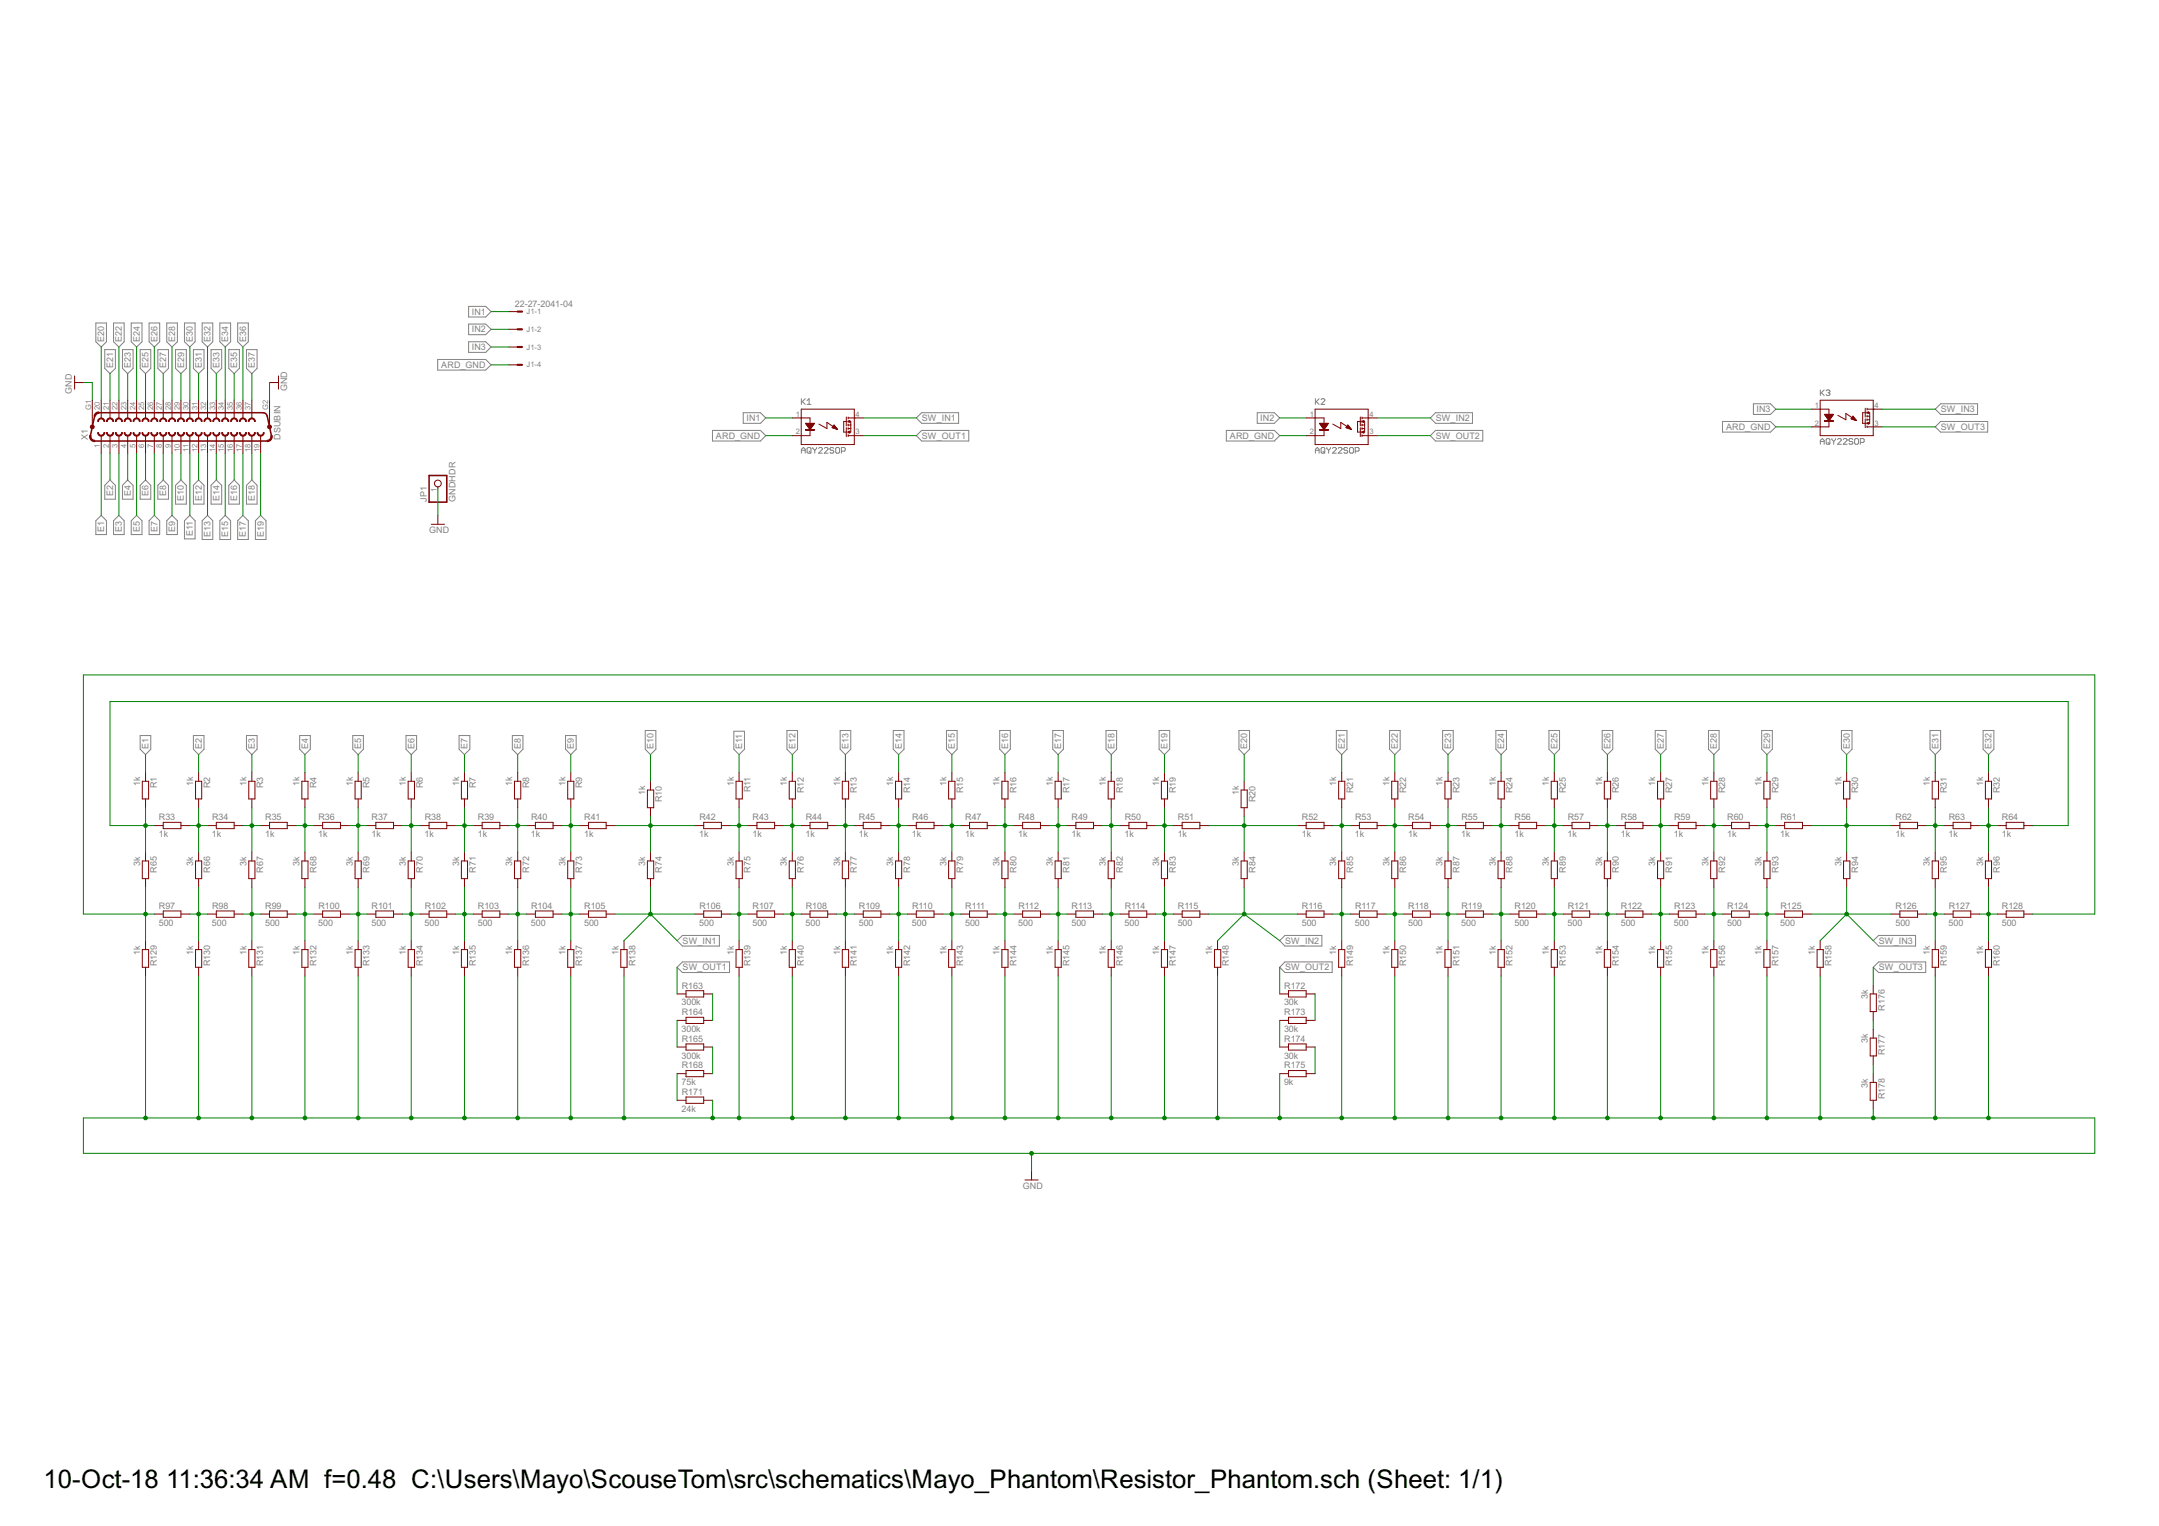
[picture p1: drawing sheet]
<svg xmlns="http://www.w3.org/2000/svg" width="297mm" height="210mm" viewBox="0 0 297 210" stroke-linecap="round" stroke-linejoin="round" font-family="sans-serif">
<defs><g id="words">
<g font-size="4">
<text x="6" y="204.7">10-Oct-18</text>
<text x="22.8" y="204.7">11:36:34 AM f=0.48 C:\Users\Mayo\ScouseTom\src\schematics\Mayo_Phantom\Resistor_Phantom.sch (Sheet: 1/1)</text>
</g>
<g font-size="1.4" fill="#808080">
<text x="14.3" y="47" transform="rotate(-90 14.3 47)">E20</text>
<text x="16.8" y="47" transform="rotate(-90 16.8 47)">E22</text>
<text x="19.2" y="47" transform="rotate(-90 19.2 47)">E24</text>
<text x="21.7" y="47" transform="rotate(-90 21.7 47)">E26</text>
<text x="24.1" y="47" transform="rotate(-90 24.1 47)">E28</text>
<text x="26.5" y="47" transform="rotate(-90 26.5 47)">E30</text>
<text x="29" y="47" transform="rotate(-90 29 47)">E32</text>
<text x="31.4" y="47" transform="rotate(-90 31.4 47)">E34</text>
<text x="33.9" y="47" transform="rotate(-90 33.9 47)">E36</text>
<text x="64.9" y="43.3">IN1</text>
<text x="64.9" y="45.7">IN2</text>
<text x="70.9" y="42.2">22-27-2041-04</text>
<text x="15.6" y="50.6" transform="rotate(-90 15.6 50.6)">E21</text>
<text x="18" y="50.6" transform="rotate(-90 18 50.6)">E23</text>
<text x="20.4" y="50.6" transform="rotate(-90 20.4 50.6)">E25</text>
<text x="22.9" y="50.6" transform="rotate(-90 22.9 50.6)">E27</text>
<text x="25.3" y="50.6" transform="rotate(-90 25.3 50.6)">E29</text>
<text x="27.8" y="50.6" transform="rotate(-90 27.8 50.6)">E31</text>
<text x="30.2" y="50.6" transform="rotate(-90 30.2 50.6)">E33</text>
<text x="32.6" y="50.6" transform="rotate(-90 32.6 50.6)">E35</text>
<text x="35.1" y="50.6" transform="rotate(-90 35.1 50.6)">E37</text>
<text x="39.5" y="53.8" transform="rotate(-90 39.5 53.8)">GND</text>
<text x="60.7" y="50.6">ARD_GND</text>
<text x="64.9" y="48.2">IN3</text>
<text x="9.9" y="54.2" transform="rotate(-90 9.9 54.2)">GND</text>
<text x="102.7" y="57.9">IN1</text>
<text x="126.8" y="57.9">SW_IN1</text>
<text x="173.4" y="57.9">IN2</text>
<text x="197.5" y="57.9">SW_IN2</text>
<text x="237.5" y="59.1">ARD_GND</text>
<text x="241.7" y="56.7">IN3</text>
<text x="267" y="56.7">SW_IN3</text>
<text x="267" y="59.1">SW_OUT3</text>
<text x="12.1" y="60.5" transform="rotate(-90 12.1 60.5)">X1</text>
<text x="38.6" y="60.5" transform="rotate(-90 38.6 60.5)">DSUBIN</text>
<text x="98.5" y="60.3">ARD_GND</text>
<text x="126.8" y="60.4">SW_OUT1</text>
<text x="169.2" y="60.3">ARD_GND</text>
<text x="197.5" y="60.4">SW_OUT2</text>
<text x="15.6" y="68.3" transform="rotate(-90 15.6 68.3)">E2</text>
<text x="18" y="68.3" transform="rotate(-90 18 68.3)">E4</text>
<text x="20.4" y="68.3" transform="rotate(-90 20.4 68.3)">E6</text>
<text x="22.9" y="68.3" transform="rotate(-90 22.9 68.3)">E8</text>
<text x="25.3" y="68.9" transform="rotate(-90 25.3 68.9)">E10</text>
<text x="27.7" y="68.9" transform="rotate(-90 27.7 68.9)">E12</text>
<text x="30.2" y="68.9" transform="rotate(-90 30.2 68.9)">E14</text>
<text x="32.6" y="68.9" transform="rotate(-90 32.6 68.9)">E16</text>
<text x="35.1" y="68.9" transform="rotate(-90 35.1 68.9)">E18</text>
<text x="58.7" y="69" transform="rotate(-90 58.7 69)">JP1</text>
<text x="62.7" y="69" transform="rotate(-90 62.7 69)">GNDHDR</text>
<text x="14.3" y="73.1" transform="rotate(-90 14.3 73.1)">E1</text>
<text x="16.8" y="73.1" transform="rotate(-90 16.8 73.1)">E3</text>
<text x="19.2" y="73.1" transform="rotate(-90 19.2 73.1)">E5</text>
<text x="21.7" y="73.1" transform="rotate(-90 21.7 73.1)">E7</text>
<text x="24.1" y="73.1" transform="rotate(-90 24.1 73.1)">E9</text>
<text x="26.5" y="73.7" transform="rotate(-90 26.5 73.7)">E11</text>
<text x="29" y="73.8" transform="rotate(-90 29 73.8)">E13</text>
<text x="31.4" y="73.8" transform="rotate(-90 31.4 73.8)">E15</text>
<text x="33.8" y="73.8" transform="rotate(-90 33.8 73.8)">E17</text>
<text x="36.3" y="73.8" transform="rotate(-90 36.3 73.8)">E19</text>
<text x="59" y="73.3">GND</text>
<text x="20.4" y="103" transform="rotate(-90 20.4 103)">E1</text>
<text x="27.8" y="103" transform="rotate(-90 27.8 103)">E2</text>
<text x="35.1" y="103" transform="rotate(-90 35.1 103)">E3</text>
<text x="42.4" y="103" transform="rotate(-90 42.4 103)">E4</text>
<text x="49.7" y="103" transform="rotate(-90 49.7 103)">E5</text>
<text x="57" y="103" transform="rotate(-90 57 103)">E6</text>
<text x="64.3" y="103" transform="rotate(-90 64.3 103)">E7</text>
<text x="71.6" y="103" transform="rotate(-90 71.6 103)">E8</text>
<text x="79" y="103" transform="rotate(-90 79 103)">E9</text>
<text x="89.9" y="103" transform="rotate(-90 89.9 103)">E10</text>
<text x="102.1" y="103" transform="rotate(-90 102.1 103)">E11</text>
<text x="109.4" y="103" transform="rotate(-90 109.4 103)">E12</text>
<text x="116.7" y="103" transform="rotate(-90 116.7 103)">E13</text>
<text x="124.1" y="103" transform="rotate(-90 124.1 103)">E14</text>
<text x="131.4" y="103" transform="rotate(-90 131.4 103)">E15</text>
<text x="138.7" y="103" transform="rotate(-90 138.7 103)">E16</text>
<text x="146" y="103" transform="rotate(-90 146 103)">E17</text>
<text x="153.3" y="103" transform="rotate(-90 153.3 103)">E18</text>
<text x="160.6" y="103" transform="rotate(-90 160.6 103)">E19</text>
<text x="171.6" y="103" transform="rotate(-90 171.6 103)">E20</text>
<text x="185" y="103" transform="rotate(-90 185 103)">E21</text>
<text x="192.3" y="103" transform="rotate(-90 192.3 103)">E22</text>
<text x="199.6" y="103" transform="rotate(-90 199.6 103)">E23</text>
<text x="207" y="103" transform="rotate(-90 207 103)">E24</text>
<text x="214.3" y="103" transform="rotate(-90 214.3 103)">E25</text>
<text x="221.6" y="103" transform="rotate(-90 221.6 103)">E26</text>
<text x="228.9" y="103" transform="rotate(-90 228.9 103)">E27</text>
<text x="236.2" y="103" transform="rotate(-90 236.2 103)">E28</text>
<text x="243.5" y="103" transform="rotate(-90 243.5 103)">E29</text>
<text x="254.5" y="103" transform="rotate(-90 254.5 103)">E30</text>
<text x="266.7" y="103" transform="rotate(-90 266.7 103)">E31</text>
<text x="274" y="103" transform="rotate(-90 274 103)">E32</text>
<text x="19.3" y="108.2" transform="rotate(-90 19.3 108.2)">1k</text>
<text x="21.6" y="108.4" transform="rotate(-90 21.6 108.4)">R1</text>
<text x="21.9" y="112.8">R33</text>
<text x="26.6" y="108.2" transform="rotate(-90 26.6 108.2)">1k</text>
<text x="28.9" y="108.4" transform="rotate(-90 28.9 108.4)">R2</text>
<text x="29.2" y="112.8">R34</text>
<text x="33.9" y="108.2" transform="rotate(-90 33.9 108.2)">1k</text>
<text x="36.2" y="108.4" transform="rotate(-90 36.2 108.4)">R3</text>
<text x="36.5" y="112.8">R35</text>
<text x="41.2" y="108.2" transform="rotate(-90 41.2 108.2)">1k</text>
<text x="43.5" y="108.4" transform="rotate(-90 43.5 108.4)">R4</text>
<text x="43.8" y="112.8">R36</text>
<text x="48.5" y="108.2" transform="rotate(-90 48.5 108.2)">1k</text>
<text x="50.8" y="108.4" transform="rotate(-90 50.8 108.4)">R5</text>
<text x="51.1" y="112.8">R37</text>
<text x="55.8" y="108.2" transform="rotate(-90 55.8 108.2)">1k</text>
<text x="58.2" y="108.4" transform="rotate(-90 58.2 108.4)">R6</text>
<text x="58.4" y="112.8">R38</text>
<text x="63.2" y="108.2" transform="rotate(-90 63.2 108.2)">1k</text>
<text x="65.5" y="108.4" transform="rotate(-90 65.5 108.4)">R7</text>
<text x="65.8" y="112.8">R39</text>
<text x="70.5" y="108.2" transform="rotate(-90 70.5 108.2)">1k</text>
<text x="72.8" y="108.4" transform="rotate(-90 72.8 108.4)">R8</text>
<text x="73.1" y="112.8">R40</text>
<text x="77.8" y="108.2" transform="rotate(-90 77.8 108.2)">1k</text>
<text x="80.1" y="108.4" transform="rotate(-90 80.1 108.4)">R9</text>
<text x="80.4" y="112.8">R41</text>
<text x="88.8" y="109.4" transform="rotate(-90 88.8 109.4)">1k</text>
<text x="91.1" y="110.3" transform="rotate(-90 91.1 110.3)">R10</text>
<text x="96.2" y="112.8">R42</text>
<text x="101" y="108.2" transform="rotate(-90 101 108.2)">1k</text>
<text x="103.3" y="109" transform="rotate(-90 103.3 109)">R11</text>
<text x="103.5" y="112.8">R43</text>
<text x="108.3" y="108.2" transform="rotate(-90 108.3 108.2)">1k</text>
<text x="110.6" y="109.1" transform="rotate(-90 110.6 109.1)">R12</text>
<text x="110.9" y="112.8">R44</text>
<text x="115.6" y="108.2" transform="rotate(-90 115.6 108.2)">1k</text>
<text x="117.9" y="109.1" transform="rotate(-90 117.9 109.1)">R13</text>
<text x="118.2" y="112.8">R45</text>
<text x="122.9" y="108.2" transform="rotate(-90 122.9 108.2)">1k</text>
<text x="125.2" y="109.1" transform="rotate(-90 125.2 109.1)">R14</text>
<text x="125.5" y="112.8">R46</text>
<text x="130.2" y="108.2" transform="rotate(-90 130.2 108.2)">1k</text>
<text x="132.5" y="109.1" transform="rotate(-90 132.5 109.1)">R15</text>
<text x="132.8" y="112.8">R47</text>
<text x="137.5" y="108.2" transform="rotate(-90 137.5 108.2)">1k</text>
<text x="139.8" y="109.1" transform="rotate(-90 139.8 109.1)">R16</text>
<text x="140.1" y="112.8">R48</text>
<text x="144.8" y="108.2" transform="rotate(-90 144.8 108.2)">1k</text>
<text x="147.1" y="109.1" transform="rotate(-90 147.1 109.1)">R17</text>
<text x="147.4" y="112.8">R49</text>
<text x="152.2" y="108.2" transform="rotate(-90 152.2 108.2)">1k</text>
<text x="154.5" y="109.1" transform="rotate(-90 154.5 109.1)">R18</text>
<text x="154.7" y="112.8">R50</text>
<text x="159.5" y="108.2" transform="rotate(-90 159.5 108.2)">1k</text>
<text x="161.8" y="109.1" transform="rotate(-90 161.8 109.1)">R19</text>
<text x="162.1" y="112.8">R51</text>
<text x="170.4" y="109.4" transform="rotate(-90 170.4 109.4)">1k</text>
<text x="172.7" y="110.3" transform="rotate(-90 172.7 110.3)">R20</text>
<text x="179.1" y="112.8">R52</text>
<text x="183.8" y="108.2" transform="rotate(-90 183.8 108.2)">1k</text>
<text x="186.2" y="109.1" transform="rotate(-90 186.2 109.1)">R21</text>
<text x="186.4" y="112.8">R53</text>
<text x="191.2" y="108.2" transform="rotate(-90 191.2 108.2)">1k</text>
<text x="193.5" y="109.1" transform="rotate(-90 193.5 109.1)">R22</text>
<text x="193.8" y="112.8">R54</text>
<text x="198.5" y="108.2" transform="rotate(-90 198.5 108.2)">1k</text>
<text x="200.8" y="109.1" transform="rotate(-90 200.8 109.1)">R23</text>
<text x="201.1" y="112.8">R55</text>
<text x="205.8" y="108.2" transform="rotate(-90 205.8 108.2)">1k</text>
<text x="208.1" y="109.1" transform="rotate(-90 208.1 109.1)">R24</text>
<text x="208.4" y="112.8">R56</text>
<text x="213.1" y="108.2" transform="rotate(-90 213.1 108.2)">1k</text>
<text x="215.4" y="109.1" transform="rotate(-90 215.4 109.1)">R25</text>
<text x="215.7" y="112.8">R57</text>
<text x="220.4" y="108.2" transform="rotate(-90 220.4 108.2)">1k</text>
<text x="222.7" y="109.1" transform="rotate(-90 222.7 109.1)">R26</text>
<text x="223" y="112.8">R58</text>
<text x="227.7" y="108.2" transform="rotate(-90 227.7 108.2)">1k</text>
<text x="230" y="109.1" transform="rotate(-90 230 109.1)">R27</text>
<text x="230.3" y="112.8">R59</text>
<text x="235.1" y="108.2" transform="rotate(-90 235.1 108.2)">1k</text>
<text x="237.4" y="109.1" transform="rotate(-90 237.4 109.1)">R28</text>
<text x="237.6" y="112.8">R60</text>
<text x="242.4" y="108.2" transform="rotate(-90 242.4 108.2)">1k</text>
<text x="244.7" y="109.1" transform="rotate(-90 244.7 109.1)">R29</text>
<text x="245" y="112.8">R61</text>
<text x="253.3" y="108.2" transform="rotate(-90 253.3 108.2)">1k</text>
<text x="255.6" y="109.1" transform="rotate(-90 255.6 109.1)">R30</text>
<text x="260.8" y="112.8">R62</text>
<text x="265.5" y="108.2" transform="rotate(-90 265.5 108.2)">1k</text>
<text x="267.8" y="109.1" transform="rotate(-90 267.8 109.1)">R31</text>
<text x="268.1" y="112.8">R63</text>
<text x="272.8" y="108.2" transform="rotate(-90 272.8 108.2)">1k</text>
<text x="275.1" y="109.1" transform="rotate(-90 275.1 109.1)">R32</text>
<text x="275.4" y="112.8">R64</text>
<text x="19.3" y="119.1" transform="rotate(-90 19.3 119.1)">3k</text>
<text x="21.8" y="115.1">1k</text>
<text x="26.6" y="119.1" transform="rotate(-90 26.6 119.1)">3k</text>
<text x="29.2" y="115.1">1k</text>
<text x="33.9" y="119.1" transform="rotate(-90 33.9 119.1)">3k</text>
<text x="36.5" y="115.1">1k</text>
<text x="41.2" y="119.1" transform="rotate(-90 41.2 119.1)">3k</text>
<text x="43.8" y="115.1">1k</text>
<text x="48.5" y="119.1" transform="rotate(-90 48.5 119.1)">3k</text>
<text x="51.1" y="115.1">1k</text>
<text x="55.8" y="119.1" transform="rotate(-90 55.8 119.1)">3k</text>
<text x="58.4" y="115.1">1k</text>
<text x="63.2" y="119.1" transform="rotate(-90 63.2 119.1)">3k</text>
<text x="65.7" y="115.1">1k</text>
<text x="70.5" y="119.1" transform="rotate(-90 70.5 119.1)">3k</text>
<text x="73" y="115.1">1k</text>
<text x="77.8" y="119.1" transform="rotate(-90 77.8 119.1)">3k</text>
<text x="80.4" y="115.1">1k</text>
<text x="88.8" y="119.1" transform="rotate(-90 88.8 119.1)">3k</text>
<text x="96.2" y="115.1">1k</text>
<text x="101" y="119.1" transform="rotate(-90 101 119.1)">3k</text>
<text x="103.5" y="115.1">1k</text>
<text x="108.3" y="119.1" transform="rotate(-90 108.3 119.1)">3k</text>
<text x="110.8" y="115.1">1k</text>
<text x="115.6" y="119.1" transform="rotate(-90 115.6 119.1)">3k</text>
<text x="118.1" y="115.1">1k</text>
<text x="122.9" y="119.1" transform="rotate(-90 122.9 119.1)">3k</text>
<text x="125.5" y="115.1">1k</text>
<text x="130.2" y="119.1" transform="rotate(-90 130.2 119.1)">3k</text>
<text x="132.8" y="115.1">1k</text>
<text x="137.5" y="119.1" transform="rotate(-90 137.5 119.1)">3k</text>
<text x="140.1" y="115.1">1k</text>
<text x="144.8" y="119.1" transform="rotate(-90 144.8 119.1)">3k</text>
<text x="147.4" y="115.1">1k</text>
<text x="152.2" y="119.1" transform="rotate(-90 152.2 119.1)">3k</text>
<text x="154.7" y="115.1">1k</text>
<text x="159.5" y="119.1" transform="rotate(-90 159.5 119.1)">3k</text>
<text x="162" y="115.1">1k</text>
<text x="170.4" y="119.1" transform="rotate(-90 170.4 119.1)">3k</text>
<text x="179.1" y="115.1">1k</text>
<text x="183.8" y="119.1" transform="rotate(-90 183.8 119.1)">3k</text>
<text x="186.4" y="115.1">1k</text>
<text x="191.2" y="119.1" transform="rotate(-90 191.2 119.1)">3k</text>
<text x="193.7" y="115.1">1k</text>
<text x="198.5" y="119.1" transform="rotate(-90 198.5 119.1)">3k</text>
<text x="201" y="115.1">1k</text>
<text x="205.8" y="119.1" transform="rotate(-90 205.8 119.1)">3k</text>
<text x="208.4" y="115.1">1k</text>
<text x="213.1" y="119.1" transform="rotate(-90 213.1 119.1)">3k</text>
<text x="215.7" y="115.1">1k</text>
<text x="220.4" y="119.1" transform="rotate(-90 220.4 119.1)">3k</text>
<text x="223" y="115.1">1k</text>
<text x="227.7" y="119.1" transform="rotate(-90 227.7 119.1)">3k</text>
<text x="230.3" y="115.1">1k</text>
<text x="235.1" y="119.1" transform="rotate(-90 235.1 119.1)">3k</text>
<text x="237.6" y="115.1">1k</text>
<text x="242.4" y="119.1" transform="rotate(-90 242.4 119.1)">3k</text>
<text x="244.9" y="115.1">1k</text>
<text x="253.3" y="119.1" transform="rotate(-90 253.3 119.1)">3k</text>
<text x="260.8" y="115.1">1k</text>
<text x="265.5" y="119.1" transform="rotate(-90 265.5 119.1)">3k</text>
<text x="268.1" y="115.1">1k</text>
<text x="272.8" y="119.1" transform="rotate(-90 272.8 119.1)">3k</text>
<text x="275.4" y="115.1">1k</text>
<text x="21.6" y="120.1" transform="rotate(-90 21.6 120.1)">R65</text>
<text x="21.9" y="125">R97</text>
<text x="28.9" y="120.1" transform="rotate(-90 28.9 120.1)">R66</text>
<text x="29.2" y="125">R98</text>
<text x="36.2" y="120.1" transform="rotate(-90 36.2 120.1)">R67</text>
<text x="36.5" y="125">R99</text>
<text x="43.5" y="120.1" transform="rotate(-90 43.5 120.1)">R68</text>
<text x="43.8" y="125">R100</text>
<text x="50.8" y="120.1" transform="rotate(-90 50.8 120.1)">R69</text>
<text x="51.1" y="125">R101</text>
<text x="58.2" y="120.1" transform="rotate(-90 58.2 120.1)">R70</text>
<text x="58.4" y="125">R102</text>
<text x="65.5" y="120.1" transform="rotate(-90 65.5 120.1)">R71</text>
<text x="65.8" y="125">R103</text>
<text x="72.8" y="120.1" transform="rotate(-90 72.8 120.1)">R72</text>
<text x="73.1" y="125">R104</text>
<text x="80.1" y="120.1" transform="rotate(-90 80.1 120.1)">R73</text>
<text x="80.4" y="125">R105</text>
<text x="91.1" y="120.1" transform="rotate(-90 91.1 120.1)">R74</text>
<text x="96.2" y="125">R106</text>
<text x="103.3" y="120.1" transform="rotate(-90 103.3 120.1)">R75</text>
<text x="103.5" y="125">R107</text>
<text x="110.6" y="120.1" transform="rotate(-90 110.6 120.1)">R76</text>
<text x="110.9" y="125">R108</text>
<text x="117.9" y="120.1" transform="rotate(-90 117.9 120.1)">R77</text>
<text x="118.2" y="125">R109</text>
<text x="125.2" y="120.1" transform="rotate(-90 125.2 120.1)">R78</text>
<text x="125.5" y="125">R110</text>
<text x="132.5" y="120.1" transform="rotate(-90 132.5 120.1)">R79</text>
<text x="132.8" y="125">R111</text>
<text x="139.8" y="120.1" transform="rotate(-90 139.8 120.1)">R80</text>
<text x="140.1" y="125">R112</text>
<text x="147.1" y="120.1" transform="rotate(-90 147.1 120.1)">R81</text>
<text x="147.4" y="125">R113</text>
<text x="154.5" y="120.1" transform="rotate(-90 154.5 120.1)">R82</text>
<text x="154.7" y="125">R114</text>
<text x="161.8" y="120.1" transform="rotate(-90 161.8 120.1)">R83</text>
<text x="162.1" y="125">R115</text>
<text x="172.7" y="120.1" transform="rotate(-90 172.7 120.1)">R84</text>
<text x="179.1" y="125">R116</text>
<text x="186.2" y="120.1" transform="rotate(-90 186.2 120.1)">R85</text>
<text x="186.4" y="125">R117</text>
<text x="193.5" y="120.1" transform="rotate(-90 193.5 120.1)">R86</text>
<text x="193.8" y="125">R118</text>
<text x="200.8" y="120.1" transform="rotate(-90 200.8 120.1)">R87</text>
<text x="201.1" y="125">R119</text>
<text x="208.1" y="120.1" transform="rotate(-90 208.1 120.1)">R88</text>
<text x="208.4" y="125">R120</text>
<text x="215.4" y="120.1" transform="rotate(-90 215.4 120.1)">R89</text>
<text x="215.7" y="125">R121</text>
<text x="222.7" y="120.1" transform="rotate(-90 222.7 120.1)">R90</text>
<text x="223" y="125">R122</text>
<text x="230" y="120.1" transform="rotate(-90 230 120.1)">R91</text>
<text x="230.3" y="125">R123</text>
<text x="237.4" y="120.1" transform="rotate(-90 237.4 120.1)">R92</text>
<text x="237.6" y="125">R124</text>
<text x="244.7" y="120.1" transform="rotate(-90 244.7 120.1)">R93</text>
<text x="245" y="125">R125</text>
<text x="255.6" y="120.1" transform="rotate(-90 255.6 120.1)">R94</text>
<text x="260.8" y="125">R126</text>
<text x="267.8" y="120.1" transform="rotate(-90 267.8 120.1)">R95</text>
<text x="268.1" y="125">R127</text>
<text x="275.1" y="120.1" transform="rotate(-90 275.1 120.1)">R96</text>
<text x="275.4" y="125">R128</text>
<text x="19.3" y="131.3" transform="rotate(-90 19.3 131.3)">1k</text>
<text x="21.8" y="127.3">500</text>
<text x="26.6" y="131.3" transform="rotate(-90 26.6 131.3)">1k</text>
<text x="29.2" y="127.3">500</text>
<text x="33.9" y="131.3" transform="rotate(-90 33.9 131.3)">1k</text>
<text x="36.5" y="127.3">500</text>
<text x="41.2" y="131.3" transform="rotate(-90 41.2 131.3)">1k</text>
<text x="43.8" y="127.3">500</text>
<text x="48.5" y="131.3" transform="rotate(-90 48.5 131.3)">1k</text>
<text x="51.1" y="127.3">500</text>
<text x="55.8" y="131.3" transform="rotate(-90 55.8 131.3)">1k</text>
<text x="58.4" y="127.3">500</text>
<text x="63.2" y="131.3" transform="rotate(-90 63.2 131.3)">1k</text>
<text x="65.7" y="127.3">500</text>
<text x="70.5" y="131.3" transform="rotate(-90 70.5 131.3)">1k</text>
<text x="73" y="127.3">500</text>
<text x="77.8" y="131.3" transform="rotate(-90 77.8 131.3)">1k</text>
<text x="80.4" y="127.3">500</text>
<text x="85.1" y="131.3" transform="rotate(-90 85.1 131.3)">1k</text>
<text x="93.9" y="129.8">SW_IN1</text>
<text x="96.2" y="127.3">500</text>
<text x="101" y="131.3" transform="rotate(-90 101 131.3)">1k</text>
<text x="103.5" y="127.3">500</text>
<text x="108.3" y="131.3" transform="rotate(-90 108.3 131.3)">1k</text>
<text x="110.8" y="127.3">500</text>
<text x="115.6" y="131.3" transform="rotate(-90 115.6 131.3)">1k</text>
<text x="118.1" y="127.3">500</text>
<text x="122.9" y="131.3" transform="rotate(-90 122.9 131.3)">1k</text>
<text x="125.5" y="127.3">500</text>
<text x="130.2" y="131.3" transform="rotate(-90 130.2 131.3)">1k</text>
<text x="132.8" y="127.3">500</text>
<text x="137.5" y="131.3" transform="rotate(-90 137.5 131.3)">1k</text>
<text x="140.1" y="127.3">500</text>
<text x="144.8" y="131.3" transform="rotate(-90 144.8 131.3)">1k</text>
<text x="147.4" y="127.3">500</text>
<text x="152.2" y="131.3" transform="rotate(-90 152.2 131.3)">1k</text>
<text x="154.7" y="127.3">500</text>
<text x="159.5" y="131.3" transform="rotate(-90 159.5 131.3)">1k</text>
<text x="162" y="127.3">500</text>
<text x="166.8" y="131.3" transform="rotate(-90 166.8 131.3)">1k</text>
<text x="176.8" y="129.8">SW_IN2</text>
<text x="179.1" y="127.3">500</text>
<text x="183.8" y="131.3" transform="rotate(-90 183.8 131.3)">1k</text>
<text x="186.4" y="127.3">500</text>
<text x="191.2" y="131.3" transform="rotate(-90 191.2 131.3)">1k</text>
<text x="193.7" y="127.3">500</text>
<text x="198.5" y="131.3" transform="rotate(-90 198.5 131.3)">1k</text>
<text x="201" y="127.3">500</text>
<text x="205.8" y="131.3" transform="rotate(-90 205.8 131.3)">1k</text>
<text x="208.4" y="127.3">500</text>
<text x="213.1" y="131.3" transform="rotate(-90 213.1 131.3)">1k</text>
<text x="215.7" y="127.3">500</text>
<text x="220.4" y="131.3" transform="rotate(-90 220.4 131.3)">1k</text>
<text x="223" y="127.3">500</text>
<text x="227.7" y="131.3" transform="rotate(-90 227.7 131.3)">1k</text>
<text x="230.3" y="127.3">500</text>
<text x="235.1" y="131.3" transform="rotate(-90 235.1 131.3)">1k</text>
<text x="237.6" y="127.3">500</text>
<text x="242.4" y="131.3" transform="rotate(-90 242.4 131.3)">1k</text>
<text x="244.9" y="127.3">500</text>
<text x="249.7" y="131.3" transform="rotate(-90 249.7 131.3)">1k</text>
<text x="258.5" y="129.8">SW_IN3</text>
<text x="260.8" y="127.3">500</text>
<text x="265.5" y="131.3" transform="rotate(-90 265.5 131.3)">1k</text>
<text x="268.1" y="127.3">500</text>
<text x="272.8" y="131.3" transform="rotate(-90 272.8 131.3)">1k</text>
<text x="275.4" y="127.3">500</text>
<text x="21.6" y="132.9" transform="rotate(-90 21.6 132.9)">R129</text>
<text x="28.9" y="132.9" transform="rotate(-90 28.9 132.9)">R130</text>
<text x="36.2" y="132.9" transform="rotate(-90 36.2 132.9)">R131</text>
<text x="43.5" y="132.9" transform="rotate(-90 43.5 132.9)">R132</text>
<text x="50.8" y="132.9" transform="rotate(-90 50.8 132.9)">R133</text>
<text x="58.2" y="132.9" transform="rotate(-90 58.2 132.9)">R134</text>
<text x="65.5" y="132.9" transform="rotate(-90 65.5 132.9)">R135</text>
<text x="72.8" y="132.9" transform="rotate(-90 72.8 132.9)">R136</text>
<text x="80.1" y="132.9" transform="rotate(-90 80.1 132.9)">R137</text>
<text x="87.4" y="132.9" transform="rotate(-90 87.4 132.9)">R138</text>
<text x="93.8" y="136">R163</text>
<text x="93.9" y="133.5">SW_OUT1</text>
<text x="103.3" y="132.9" transform="rotate(-90 103.3 132.9)">R139</text>
<text x="110.6" y="132.9" transform="rotate(-90 110.6 132.9)">R140</text>
<text x="117.9" y="132.9" transform="rotate(-90 117.9 132.9)">R141</text>
<text x="125.2" y="132.9" transform="rotate(-90 125.2 132.9)">R142</text>
<text x="132.5" y="132.9" transform="rotate(-90 132.5 132.9)">R143</text>
<text x="139.8" y="132.9" transform="rotate(-90 139.8 132.9)">R144</text>
<text x="147.1" y="132.9" transform="rotate(-90 147.1 132.9)">R145</text>
<text x="154.5" y="132.9" transform="rotate(-90 154.5 132.9)">R146</text>
<text x="161.8" y="132.9" transform="rotate(-90 161.8 132.9)">R147</text>
<text x="169.1" y="132.9" transform="rotate(-90 169.1 132.9)">R148</text>
<text x="176.7" y="136">R172</text>
<text x="176.8" y="133.5">SW_OUT2</text>
<text x="186.2" y="132.9" transform="rotate(-90 186.2 132.9)">R149</text>
<text x="193.5" y="132.9" transform="rotate(-90 193.5 132.9)">R150</text>
<text x="200.8" y="132.9" transform="rotate(-90 200.8 132.9)">R151</text>
<text x="208.1" y="132.9" transform="rotate(-90 208.1 132.9)">R152</text>
<text x="215.4" y="132.9" transform="rotate(-90 215.4 132.9)">R153</text>
<text x="222.7" y="132.9" transform="rotate(-90 222.7 132.9)">R154</text>
<text x="230" y="132.9" transform="rotate(-90 230 132.9)">R155</text>
<text x="237.4" y="132.9" transform="rotate(-90 237.4 132.9)">R156</text>
<text x="244.7" y="132.9" transform="rotate(-90 244.7 132.9)">R157</text>
<text x="252" y="132.9" transform="rotate(-90 252 132.9)">R158</text>
<text x="257" y="137.4" transform="rotate(-90 257 137.4)">3k</text>
<text x="258.5" y="133.5">SW_OUT3</text>
<text x="267.8" y="132.9" transform="rotate(-90 267.8 132.9)">R159</text>
<text x="275.1" y="132.9" transform="rotate(-90 275.1 132.9)">R160</text>
<text x="93.8" y="138.3">300k</text>
<text x="93.8" y="141.9">300k</text>
<text x="93.8" y="139.6">R164</text>
<text x="93.8" y="143.3">R165</text>
<text x="176.7" y="138.3">30k</text>
<text x="176.7" y="141.9">30k</text>
<text x="176.7" y="139.6">R173</text>
<text x="176.7" y="143.3">R174</text>
<text x="257" y="143.5" transform="rotate(-90 257 143.5)">3k</text>
<text x="259.3" y="139" transform="rotate(-90 259.3 139)">R176</text>
<text x="93.8" y="145.6">300k</text>
<text x="93.8" y="149.3">75k</text>
<text x="93.8" y="147">R168</text>
<text x="176.7" y="145.6">30k</text>
<text x="176.7" y="149.3">9k</text>
<text x="176.7" y="147">R175</text>
<text x="257" y="149.6" transform="rotate(-90 257 149.6)">3k</text>
<text x="259.3" y="145.1" transform="rotate(-90 259.3 145.1)">R177</text>
<text x="93.8" y="152.9">24k</text>
<text x="93.8" y="150.6">R171</text>
<text x="259.3" y="151.2" transform="rotate(-90 259.3 151.2)">R178</text>
<text x="140.7" y="163.5">GND</text>
</g>
<g font-size="1.2" fill="#808080">
<text x="72.5" y="43.2">J1-1</text>
<text x="72.5" y="45.7">J1-2</text>
<text x="72.5" y="48.1">J1-3</text>
<text x="72.5" y="50.5">J1-4</text>
<text x="12.5" y="56.4" transform="rotate(-90 12.5 56.4)">G1</text>
<text x="13.7" y="56.4" transform="rotate(-90 13.7 56.4)">20</text>
<text x="15" y="56.4" transform="rotate(-90 15 56.4)">21</text>
<text x="16.2" y="56.4" transform="rotate(-90 16.2 56.4)">22</text>
<text x="17.4" y="56.4" transform="rotate(-90 17.4 56.4)">23</text>
<text x="18.6" y="56.4" transform="rotate(-90 18.6 56.4)">24</text>
<text x="19.8" y="56.4" transform="rotate(-90 19.8 56.4)">25</text>
<text x="21.1" y="56.4" transform="rotate(-90 21.1 56.4)">26</text>
<text x="22.3" y="56.4" transform="rotate(-90 22.3 56.4)">27</text>
<text x="23.5" y="56.4" transform="rotate(-90 23.5 56.4)">28</text>
<text x="24.7" y="56.4" transform="rotate(-90 24.7 56.4)">29</text>
<text x="25.9" y="56.4" transform="rotate(-90 25.9 56.4)">30</text>
<text x="27.2" y="56.4" transform="rotate(-90 27.2 56.4)">31</text>
<text x="28.4" y="56.4" transform="rotate(-90 28.4 56.4)">32</text>
<text x="29.6" y="56.4" transform="rotate(-90 29.6 56.4)">33</text>
<text x="30.8" y="56.4" transform="rotate(-90 30.8 56.4)">34</text>
<text x="32" y="56.4" transform="rotate(-90 32 56.4)">35</text>
<text x="33.3" y="56.4" transform="rotate(-90 33.3 56.4)">36</text>
<text x="34.5" y="56.4" transform="rotate(-90 34.5 56.4)">37</text>
<text x="36.9" y="56.4" transform="rotate(-90 36.9 56.4)">G2</text>
<text x="109.5" y="57.3">1</text>
<text x="109.5" y="59.8">2</text>
<text x="117.7" y="57.3">4</text>
<text x="117.7" y="59.8">3</text>
<text x="180.2" y="57.3">1</text>
<text x="180.2" y="59.8">2</text>
<text x="188.4" y="57.3">4</text>
<text x="188.4" y="59.8">3</text>
<text x="249.7" y="56.1">1</text>
<text x="249.7" y="58.5">2</text>
<text x="257.9" y="56.1">4</text>
<text x="257.9" y="58.5">3</text>
<text x="13.7" y="61.6" transform="rotate(-90 13.7 61.6)">1</text>
<text x="15" y="61.6" transform="rotate(-90 15 61.6)">2</text>
<text x="16.2" y="61.6" transform="rotate(-90 16.2 61.6)">3</text>
<text x="17.4" y="61.6" transform="rotate(-90 17.4 61.6)">4</text>
<text x="18.6" y="61.6" transform="rotate(-90 18.6 61.6)">5</text>
<text x="19.8" y="61.6" transform="rotate(-90 19.8 61.6)">6</text>
<text x="21.1" y="61.6" transform="rotate(-90 21.1 61.6)">7</text>
<text x="22.3" y="61.6" transform="rotate(-90 22.3 61.6)">8</text>
<text x="23.5" y="61.6" transform="rotate(-90 23.5 61.6)">9</text>
<text x="24.7" y="62.2" transform="rotate(-90 24.7 62.2)">10</text>
<text x="25.9" y="62.1" transform="rotate(-90 25.9 62.1)">11</text>
<text x="27.2" y="62.2" transform="rotate(-90 27.2 62.2)">12</text>
<text x="28.4" y="62.2" transform="rotate(-90 28.4 62.2)">13</text>
<text x="29.6" y="62.2" transform="rotate(-90 29.6 62.2)">14</text>
<text x="30.8" y="62.2" transform="rotate(-90 30.8 62.2)">15</text>
<text x="32" y="62.2" transform="rotate(-90 32 62.2)">16</text>
<text x="33.3" y="62.2" transform="rotate(-90 33.3 62.2)">17</text>
<text x="34.5" y="62.2" transform="rotate(-90 34.5 62.2)">18</text>
<text x="35.7" y="62.2" transform="rotate(-90 35.7 62.2)">19</text>
<text x="60.1" y="67.7" transform="rotate(-90 60.1 67.7)">1</text>
</g>
</g></defs>
<g fill="none" stroke="#808080" stroke-width=".14">
<path d="M13.2 44.4h1.4v2.6l-.7 .7-.7-.7zM14.4 48.1h1.5v2.6l-.8 .7-.7-.7zM15.6 44.4h1.5v2.6l-.7 .7-.8-.7zM16.8 48.1h1.5v2.6l-.7 .7-.8-.7zM18.1 44.4h1.4v2.6l-.7 .7-.7-.7zM19.3 48.1h1.4v2.6l-.7 .7-.7-.7zM20.5 44.4h1.5v2.6l-.8 .7-.7-.7zM21.7 48.1h1.5v2.6l-.7 .7-.8-.7zM22.9 44.4h1.5v2.6l-.7 .7-.8-.7zM24.2 48.1h1.4v2.6l-.7 .7-.7-.7zM25.4 44.4h1.4v2.6l-.7 .7-.7-.7zM26.6 48.1h1.5v2.6l-.8 .7-.7-.7z"/>
<path d="M27.8 44.4h1.5v2.6l-.7 .7-.8-.7zM29 48.1h1.5v2.6l-.7 .7-.8-.7zM30.2 44.4h1.5v2.6l-.7 .7-.8-.7zM31.5 48.1h1.4v2.6l-.7 .7-.7-.7zM32.7 44.4h1.5v2.6l-.8 .7-.7-.7zM33.9 48.1h1.5v2.6l-.8 .7-.7-.7zM60.2 49.4h6.6l.8 .8-.8 .7h-6.6zM64.5 42.1h2.3l.8 .8-.8 .7h-2.3zM64.5 44.6h2.3l.8 .7-.8 .7h-2.3zM64.5 47h2.3l.8 .7-.8 .8h-2.3zM98 59.2h6.6l.7 .7-.7 .8h-6.6zM102.3 56.8h2.3l.7 .7-.7 .7h-2.3z"/>
<path d="M110.3 54.8v.8M110.4 55.2l.4 .4M110.8 54.8l-.5 .6M111 55.1l.3-.3v.8M111 55.6h.6M126.1 59.9l.7-.7h6.5v1.5h-6.5zM126.1 57.5l.7-.7h5.1v1.4h-5.1zM168.7 59.2h6.6l.8 .7-.8 .8h-6.6zM173 56.8h2.3l.8 .7-.8 .7h-2.3zM181 54.8v.8M181.1 55.2l.4 .4M181.5 54.8l-.5 .6"/>
<path d="M181.8 55l.1-.2h.2l.2 .2v.1l-.5 .5h.5M196.8 59.9l.7-.7h6.5v1.5h-6.5zM196.8 57.5l.7-.7h5.1v1.4h-5.1zM237 58h6.6l.7 .7-.7 .7h-6.6zM241.2 55.5h2.4l.7 .8-.7 .7h-2.4zM250.4 53.6v.8M250.6 54l.4 .4M251 53.6l-.6 .5M251.2 53.8l.2-.2h.2l.2 .2-.2 .2M251.5 54h.1M251.6 54l.2 .1-.2 .3h-.2l-.2-.1M266.3 58.7l.7-.7h6.5v1.4h-6.5z"/>
<path d="M266.3 56.3l.7-.8h5.1v1.5h-5.1zM13.9 70.9l.7 .7v1.9h-1.4v-1.9zM15.1 66l.8 .8v1.9h-1.5v-1.9zM15.6 71.6l.8-.7 .7 .7v1.9h-1.5zM17.6 66l.7 .8v1.9h-1.5v-1.9zM18.1 71.6l.7-.7 .7 .7v1.9h-1.4zM19.3 66.8l.7-.8 .7 .8v1.9h-1.4zM21.2 70.9l.8 .7v1.9h-1.5v-1.9zM21.7 66.8l.8-.8 .7 .8v1.9h-1.5zM23.7 70.9l.7 .7v1.9h-1.5v-1.9zM24.2 66.8l.7-.8 .7 .8v2.5h-1.4zM26.1 70.9l.7 .7v2.5h-1.4v-2.5z"/>
<path d="M27.3 66l.8 .8v2.5h-1.5v-2.5zM27.8 71.6l.8-.7 .7 .7v2.6h-1.5zM29.8 66l.7 .8v2.5h-1.5v-2.5zM30.2 71.6l.8-.7 .7 .7v2.6h-1.5zM31.5 66.8l.7-.8 .7 .8v2.5h-1.4zM33.4 70.9l.8 .7v2.6h-1.5v-2.6zM33.9 66.8l.7-.8 .8 .8v2.5h-1.5zM35.9 70.9l.7 .7v2.6h-1.5v-2.6zM110.3 62.3v-.5l.2-.2 .3 .2v.5M110.3 61.9h.5M111 61.7l.2-.1h.2l.2 .1v.5l-.2 .1h-.2l-.2-.1zM111.3 62.1l.3 .2"/>
<path d="M111.8 61.6v.1l.3 .2M112.1 61.9v.4M112.4 61.6v.1l-.3 .2M112.6 61.7l.2-.1h.2l.1 .1v.1l-.5 .5h.5M113.4 61.7l.1-.1h.3l.1 .1v.1l-.5 .5h.5M114.7 61.7l-.1-.1h-.3l-.1 .1 .1 .2h.3l.1 .2-.1 .2h-.3l-.1-.1M115 61.7l.1-.1h.3l.1 .1v.5l-.1 .1h-.3l-.1-.1zM115.8 62.1h.4l.1-.2v-.2l-.1-.1h-.4v.7M181 61.9h.5M181 62.3v-.5l.2-.2 .3 .2v.5M181.9 61.6h.2l.2 .1v.5l-.2 .1h-.2l-.1-.1v-.5zM182 62.1l.3 .2"/>
<path d="M182.5 61.6v.1l.3 .2M182.8 61.9v.4M183 61.6v.1l-.2 .2M183.3 61.7l.2-.1h.2l.2 .1v.1l-.6 .5h.6M184.1 61.7l.1-.1h.3l.1 .1v.1l-.5 .5h.5M185.4 61.7l-.1-.1h-.3l-.1 .1 .1 .2h.3l.1 .2-.1 .2h-.3l-.1-.1M185.7 61.7l.1-.1h.3l.1 .1v.5l-.1 .1h-.3l-.1-.1zM186.5 62.1h.4l.1-.2v-.2l-.1-.1h-.4v.7M250.4 61.1v-.5l.3-.3 .3 .3v.5M250.4 60.7h.6M251.2 60.5l.2-.2h.2l.2 .2v.5l-.2 .1h-.2l-.2-.1zM251.5 60.9l.3 .2"/>
<path d="M252 60.3l.3 .4M252.3 60.7v.4M252.5 60.3l-.2 .4M252.8 60.5l.1-.2h.3l.1 .2v.1l-.5 .5h.5M253.6 60.5l.1-.2h.3l.1 .2v.1l-.5 .5h.5M254.9 60.5l-.1-.2h-.3l-.1 .2 .1 .2h.3l.1 .2-.1 .2h-.3l-.1-.1M255.3 60.3h.3l.1 .2v.5l-.1 .1h-.3l-.1-.1v-.5zM255.9 60.9h.4l.2-.2v-.2l-.2-.2h-.4v.8M19.3 101.2h1.4v1.9l-.7 .7-.7-.7zM26.6 101.2h1.5v1.9l-.8 .7-.7-.7zM33.9 101.2h1.5v1.9l-.8 .7-.7-.7zM41.2 101.2h1.5v1.9l-.7 .7-.8-.7z"/>
<path d="M48.5 101.2h1.5v1.9l-.7 .7-.8-.7zM55.9 101.2h1.4v1.9l-.7 .7-.7-.7zM63.2 101.2h1.4v1.9l-.7 .7-.7-.7zM70.5 101.2h1.4v1.9l-.7 .7-.7-.7zM77.8 101.2h1.5v1.9l-.8 .7-.7-.7zM88.8 100.5h1.4v2.6l-.7 .7-.7-.7zM101 100.6h1.4v2.5l-.7 .7-.7-.7zM108.3 100.5h1.4v2.6l-.7 .7-.7-.7zM115.6 100.5h1.5v2.6l-.8 .7-.7-.7zM122.9 100.5h1.5v2.6l-.8 .7-.7-.7zM130.2 100.5h1.5v2.6l-.7 .7-.8-.7zM137.5 100.5h1.5v2.6l-.7 .7-.8-.7z"/>
<path d="M144.8 100.5h1.5v2.6l-.7 .7-.8-.7zM152.2 100.5h1.4v2.6l-.7 .7-.7-.7zM159.5 100.5h1.4v2.6l-.7 .7-.7-.7zM170.5 100.5h1.4v2.6l-.7 .7-.7-.7zM183.9 100.5h1.4v2.6l-.7 .7-.7-.7zM191.2 100.5h1.4v2.6l-.7 .7-.7-.7zM198.5 100.5h1.4v2.6l-.7 .7-.7-.7zM205.8 100.5h1.5v2.6l-.8 .7-.7-.7zM213.1 100.5h1.5v2.6l-.8 .7-.7-.7zM220.4 100.5h1.5v2.6l-.8 .7-.7-.7zM227.7 100.5h1.5v2.6l-.7 .7-.8-.7zM235.1 100.5h1.4v2.6l-.7 .7-.7-.7z"/>
<path d="M242.4 100.5h1.4v2.6l-.7 .7-.7-.7zM253.3 100.5h1.5v2.6l-.7 .7-.8-.7zM265.5 100.5h1.5v2.6l-.7 .7-.8-.7zM272.8 100.5h1.5v2.6l-.7 .7-.8-.7zM93.2 129.4l.7-.7h5.1v1.4h-5.1zM93.2 133.1l.7-.8h6.5v1.5h-6.5zM176.8 128.7h5.1v1.4h-5.1l-.7-.7zM176.8 132.3h6.5v1.5h-6.5l-.7-.7zM257.7 129.4l.8-.7h5v1.4h-5zM258.5 132.3h6.4v1.5h-6.4l-.8-.7z"/>
</g>
<g fill="#800000" stroke="#800000" stroke-width=".14">
<path d="M13.4 59.5h.1a.37 .37 0 0 0 .4 .4 .37 .37 0 0 0 .4-.4h.1a.49 .49 0 0 1-.5 .5 .49 .49 0 0 1-.5-.5z" fill-rule="evenodd"/>
<path d="M13.5 57.7a.5 .5 0 0 1 .6-.2 .5 .5 0 0 1 .3 .5h-.1a.37 .37 0 0 0-.4-.4 .37 .37 0 0 0-.4 .4h-.1z" fill-rule="evenodd"/>
<path d="M14.6 59.5h.2a.37 .37 0 0 0 .3 .4 .37 .37 0 0 0 .4-.4h.1a.49 .49 0 0 1-.5 .5 .49 .49 0 0 1-.5-.5z" fill-rule="evenodd"/>
<path d="M14.7 57.7a.48 .48 0 0 1 .6-.2 .48 .48 0 0 1 .3 .5h-.1a.37 .37 0 0 0-.4-.4 .37 .37 0 0 0-.3 .4h-.2z" fill-rule="evenodd"/>
<path d="M15.9 59.5h.1a.36 .36 0 0 0 .4 .4 .36 .36 0 0 0 .3-.4h.1a.49 .49 0 0 1-.4 .5 .49 .49 0 0 1-.5-.5z" fill-rule="evenodd"/>
<path d="M15.9 57.7a.5 .5 0 0 1 .6-.2 .5 .5 0 0 1 .3 .5h-.1a.36 .36 0 0 0-.3-.4 .36 .36 0 0 0-.4 .4h-.1z" fill-rule="evenodd"/>
<path d="M17.1 59.5h.1a.37 .37 0 0 0 .4 .4 .37 .37 0 0 0 .3-.4h.2a.49 .49 0 0 1-.5 .5 .49 .49 0 0 1-.5-.5z" fill-rule="evenodd"/>
<path d="M17.2 57.7a.48 .48 0 0 1 .5-.2 .48 .48 0 0 1 .4 .5h-.2a.37 .37 0 0 0-.3-.4 .37 .37 0 0 0-.4 .4h-.1z" fill-rule="evenodd"/>
<path d="M18.3 59.5h.1a.36 .36 0 0 0 .4 .4 .36 .36 0 0 0 .4-.4h.1a.49 .49 0 0 1-.5 .5 .49 .49 0 0 1-.5-.5z" fill-rule="evenodd"/>
<path d="M18.4 57.7a.5 .5 0 0 1 .5-.2 .5 .5 0 0 1 .4 .5h-.1a.36 .36 0 0 0-.4-.4 .36 .36 0 0 0-.4 .4h-.1z" fill-rule="evenodd"/>
<path d="M19.5 59.5h.1a.37 .37 0 0 0 .4 .4 .37 .37 0 0 0 .4-.4h.1a.49 .49 0 0 1-.5 .5 .49 .49 0 0 1-.5-.5z" fill-rule="evenodd"/>
<path d="M19.6 57.7a.5 .5 0 0 1 .6-.2 .5 .5 0 0 1 .3 .5h-.1a.37 .37 0 0 0-.4-.4 .37 .37 0 0 0-.4 .4h-.1z" fill-rule="evenodd"/>
<path d="M20.7 59.5h.2a.36 .36 0 0 0 .3 .4 .36 .36 0 0 0 .4-.4h.1a.49 .49 0 0 1-.5 .5 .49 .49 0 0 1-.5-.5z" fill-rule="evenodd"/>
<path d="M20.8 57.7a.48 .48 0 0 1 .6-.2 .48 .48 0 0 1 .3 .5h-.1a.36 .36 0 0 0-.4-.4 .36 .36 0 0 0-.3 .4h-.2z" fill-rule="evenodd"/>
<path d="M22 59.5h.1a.36 .36 0 0 0 .4 .4 .36 .36 0 0 0 .3-.4h.1a.49 .49 0 0 1-.4 .5 .49 .49 0 0 1-.5-.5z" fill-rule="evenodd"/>
<path d="M22 57.7a.5 .5 0 0 1 .6-.2 .5 .5 0 0 1 .3 .5h-.1a.36 .36 0 0 0-.3-.4 .36 .36 0 0 0-.4 .4h-.1z" fill-rule="evenodd"/>
<path d="M23.2 59.5h.1a.37 .37 0 0 0 .4 .4 .37 .37 0 0 0 .3-.4h.2a.49 .49 0 0 1-.5 .5 .49 .49 0 0 1-.5-.5z" fill-rule="evenodd"/>
<path d="M23.3 57.7a.48 .48 0 0 1 .5-.2 .48 .48 0 0 1 .4 .5h-.2a.37 .37 0 0 0-.3-.4 .37 .37 0 0 0-.4 .4h-.1z" fill-rule="evenodd"/>
<path d="M24.4 59.5h.1a.36 .36 0 0 0 .4 .4 .36 .36 0 0 0 .4-.4h.1a.49 .49 0 0 1-.5 .5 .49 .49 0 0 1-.5-.5z" fill-rule="evenodd"/>
<path d="M24.5 57.7a.5 .5 0 0 1 .5-.2 .5 .5 0 0 1 .4 .5h-.1a.36 .36 0 0 0-.4-.4 .36 .36 0 0 0-.4 .4h-.1z" fill-rule="evenodd"/>
<path d="M25.6 59.5h.1a.37 .37 0 0 0 .4 .4 .37 .37 0 0 0 .4-.4h.1a.49 .49 0 0 1-.5 .5 .49 .49 0 0 1-.5-.5z" fill-rule="evenodd"/>
<path d="M25.7 57.7a.5 .5 0 0 1 .6-.2 .5 .5 0 0 1 .3 .5h-.1a.37 .37 0 0 0-.4-.4 .37 .37 0 0 0-.4 .4h-.1z" fill-rule="evenodd"/>
<path d="M26.8 59.5h.2a.36 .36 0 0 0 .3 .4 .36 .36 0 0 0 .4-.4h.1a.49 .49 0 0 1-.5 .5 .49 .49 0 0 1-.5-.5z" fill-rule="evenodd"/>
<path d="M26.9 57.7a.48 .48 0 0 1 .6-.2 .48 .48 0 0 1 .3 .5h-.1a.36 .36 0 0 0-.4-.4 .36 .36 0 0 0-.3 .4h-.2z" fill-rule="evenodd"/>
<path d="M28.1 59.5h.1a.37 .37 0 0 0 .3 .4 .37 .37 0 0 0 .4-.4h.1a.49 .49 0 0 1-.4 .5 .49 .49 0 0 1-.5-.5z" fill-rule="evenodd"/>
<path d="M28.1 57.7a.5 .5 0 0 1 .6-.2 .5 .5 0 0 1 .3 .5h-.1a.37 .37 0 0 0-.4-.4 .37 .37 0 0 0-.3 .4h-.1z" fill-rule="evenodd"/>
<path d="M29.3 59.5h.1a.37 .37 0 0 0 .4 .4 .37 .37 0 0 0 .3-.4h.1a.49 .49 0 0 1-.4 .5 .49 .49 0 0 1-.5-.5z" fill-rule="evenodd"/>
<path d="M29.5 57.6a.49 .49 0 0 1 .7 .4h-.1a.37 .37 0 0 0-.3-.4 .37 .37 0 0 0-.4 .4h-.1v-.1z" fill-rule="evenodd"/>
<path d="M30.5 59.5h.1a.36 .36 0 0 0 .4 .4 .36 .36 0 0 0 .3-.4h.2a.49 .49 0 0 1-.5 .5 .49 .49 0 0 1-.5-.5z" fill-rule="evenodd"/>
<path d="M30.6 57.7a.5 .5 0 0 1 .5-.2 .5 .5 0 0 1 .4 .5h-.2a.36 .36 0 0 0-.3-.4 .36 .36 0 0 0-.4 .4h-.1z" fill-rule="evenodd"/>
<path d="M31.7 59.5h.1a.37 .37 0 0 0 .4 .4 .37 .37 0 0 0 .4-.4h.1a.49 .49 0 0 1-.5 .5 .49 .49 0 0 1-.5-.5z" fill-rule="evenodd"/>
<path d="M31.9 57.6a.5 .5 0 0 1 .8 .4h-.1a.37 .37 0 0 0-.4-.4 .37 .37 0 0 0-.4 .4l-.1-.1z" fill-rule="evenodd"/>
<path d="M32.9 59.5h.2a.36 .36 0 0 0 .3 .4 .36 .36 0 0 0 .4-.4h.1a.49 .49 0 0 1-.5 .5 .49 .49 0 0 1-.5-.5z" fill-rule="evenodd"/>
<path d="M33.1 57.6a.49 .49 0 0 1 .8 .4h-.1a.36 .36 0 0 0-.4-.4 .36 .36 0 0 0-.3 .4h-.2v-.1z" fill-rule="evenodd"/>
<path d="M34.2 59.5h.1a.37 .37 0 0 0 .3 .4 .37 .37 0 0 0 .4-.4h.1a.49 .49 0 0 1-.5 .5 .49 .49 0 0 1-.4-.5z" fill-rule="evenodd"/>
<path d="M34.2 57.7a.5 .5 0 0 1 .6-.2 .5 .5 0 0 1 .3 .5h-.1a.37 .37 0 0 0-.4-.4 .37 .37 0 0 0-.3 .4h-.1z" fill-rule="evenodd"/>
<path d="M35.4 59.5h.1a.37 .37 0 0 0 .4 .4 .37 .37 0 0 0 .3-.4h.1a.49 .49 0 0 1-.4 .5 .49 .49 0 0 1-.5-.5z" fill-rule="evenodd"/>
<path d="M12.3 59.9h.2a.49 .49 0 0 0 .5 .7v.1h-.1a.71 .71 0 0 1-.6-.8z" fill-rule="evenodd"/>
<path d="M13.2 56.8l.4-.1v.2a.47 .47 0 0 0-.5 .4l-.2-.1z" fill-rule="evenodd"/>
<path d="M37.3 59.9h.1l.1 .1a.69 .69 0 0 1-.8 .7v-.1a.52 .52 0 0 0 .6-.7z" fill-rule="evenodd"/>
<circle cx="12.7" cy="58.7" r=".27"/>
<circle cx="37.1" cy="58.7" r=".27"/>
</g>
<path d="M13 57.2l-.6 2.7M13.6 56.8h22.6a.59 .59 0 0 1 .6 .4l.5 2.7M13 60.7h23.7M59 65.4h2.5v3.7h-2.5z" fill="none" stroke="#800000" stroke-width=".21"/>
<g fill="none" stroke="#800000" stroke-width=".14">
<path d="M10.3 52.6h1.2M10.3 51.7v1.8M12.7 55.1v3.6M13.9 55.1v2.4M13.9 59.9v2.5M15.1 55.1v2.4M15.1 59.9v2.5M16.4 55.1v2.4M16.4 59.9v2.5M17.6 55.1v2.4M17.6 59.9v2.5M18.8 55.1v2.4"/>
<path d="M18.8 59.9v2.5M20 55.1v2.4M20 59.9v2.5M21.2 55.1v2.4M21.2 59.9v2.5M22.5 55.1v2.4M22.5 59.9v2.5M23.7 55.1v2.4M23.7 59.9v2.5M24.9 55.1v2.4M24.9 59.9v2.5M26.1 55.1v2.4"/>
<path d="M26.1 59.9v2.5M27.3 55.1v2.4M27.3 59.9v2.5M28.6 55.1v2.4M28.6 59.9v2.5M29.8 55.1v2.4M29.8 59.9v2.5M31 55.1v2.4M31 59.9v2.5M32.2 55.1v2.4M32.2 59.9v2.5M33.4 55.1v2.4"/>
<path d="M33.4 59.9v2.5M34.6 55.1v2.4M34.6 59.9v2.5M35.9 59.9v2.5M37.1 55.1v3.6M37.1 52.6h1.2M38.3 51.7v1.8M70 42.9h1.2M70 45.3h1.2M70 47.7h1.2M70 50.2h1.2M109 57.5h2.4v2.4h-2.4"/>
<path d="M110.2 56.3h7.3v4.9h-7.3zM110.8 58.2h1.3l-.7 .9zM110.8 58.3h1.2M110.9 58.3h1.1M110.9 58.4h1.1M111 58.4h.9M111 58.5h.9M111.1 58.5h.7M111.1 58.6h.7M111.1 58.7h.6M111.2 58.7h.5M111.2 58.8h.5"/>
<path d="M111.3 58.8h.3M111.3 58.9h.3M111.4 58.9h.1M111.4 59h.1M112.7 58.3l1.1 .6v-.8l1.4 1M114.5 58.8h.5M114.5 58.8l.2-.3 .5 .6M114.5 58.8l.7 .3M114.6 58.7h.4M114.6 58.7h.3M114.6 58.9h.5M114.6 58.6h.3"/>
<path d="M114.7 58.6h.1M114.7 58.5h.1M114.7 58.9h.4M114.9 58.9h.2M115 59h.2M115.1 59h.1M116.4 58h-.3v1.4h.3M116.4 57.4v1.2M116.4 58.8v1.2M116.7 57.4v.2M116.7 57.8v.3M116.7 58.3v.3"/>
<path d="M116.7 58.8v.3M116.7 59.3v.3M116.7 59.8v.2M116.7 58h.4v1.4h-.4M116.7 58l.2-.2v.3zM116.7 59.4l.2-.1v.3zM116.7 58.5h.4M116.7 58.9h.4M116.7 57.5h2.1M116.7 59.9h2.1M179.7 57.5h2.5v2.4h-2.5M180.9 56.3h7.3v4.9h-7.3z"/>
<path d="M181.5 58.2h1.3l-.6 .9zM181.6 58.3h1.1M181.7 58.4h.9M181.7 58.5h.9M181.8 58.5h.7M181.8 58.6h.7M181.9 58.7h.5M181.9 58.8h.5M182 58.8h.3M182 58.9h.3M182.1 58.9h.1M182.1 59h.1"/>
<path d="M183.4 58.3l1.1 .6v-.8l1.4 1M185.2 58.8h.5M185.3 58.7h.4M185.3 58.7h.3M185.3 58.9h.5M185.3 58.6h.3M185.4 58.6h.1M185.4 58.5h.1M185.4 58.9h.4M185.4 58.5l.5 .6-.7-.3zM185.6 58.9h.2M185.7 59h.2"/>
<path d="M185.8 59h.1M187.2 58h-.4v1.4h.4M187.2 57.4v1.2M187.2 58.8v1.2M187.4 58h.3v1.4h-.3M187.4 58.5h.3M187.4 58.9h.3M187.4 57.5h2.1M187.4 59.9h2.1M187.4 57.4v.2M187.4 57.8v.3M187.4 58.3v.3"/>
<path d="M187.4 58.8v.3M187.4 59.3v.3M187.4 59.8v.2M187.4 58l.2-.2v.3zM187.4 59.4l.2-.1v.3zM249.2 56.3h2.4v2.4h-2.4M250.4 55.1h7.3v4.8h-7.3zM251 57h1.2l-.6 .8zM251.1 57h1.1M251.1 57.1h1.1M251.1 57.2h1M251.2 57.2h.9"/>
<path d="M251.2 57.3h.9M251.2 57.3h.8M251.3 57.3h.7M251.3 57.4h.7M251.3 57.4h.6M251.4 57.5h.5M251.4 57.6h.5M251.4 57.6h.4M251.5 57.6h.3M251.5 57.7h.3M251.5 57.7h.2M251.6 57.8h.1"/>
<path d="M252.9 57.1l1.1 .6v-.8l1.4 .9M254.7 57.6h.5M254.8 57.5h.3M254.8 57.4h.3M254.8 57.4h.2M254.9 57.7h.4M254.9 57.3h.1M254.9 57.3l-.2 .3 .7 .2M254.9 57.3l.5 .5M255 57.7h.3M255.1 57.8h.2M255.2 57.8h.2"/>
<path d="M256.6 56.8h-.3v1.4h.3M256.6 56.2v1.2M256.6 57.6v1.2M256.9 56.3h2.1M256.9 56.8h.3v1.4h-.3M256.9 58.7h2.1M256.9 56.2v.2M256.9 56.6v.3M256.9 57.1v.3M256.9 57.6v.2M256.9 58.1v.2M256.9 58.6v.2"/>
<path d="M256.9 56.8l.2-.2v.3zM256.9 58.2l.2-.1v.2zM256.9 57.3h.3M256.9 57.7h.3M59.3 72.1h1.9M60.2 67v.2M60.2 70.9v1.2M19.6 107.5h.8v2.4h-.8zM19.6 118.4h.8v2.5h-.8zM20 106.2v1.3M20 109.9v1.2M20 117.2v1.2"/>
<path d="M21.2 113.6h1.3M22.5 113.1h2.4v.9h-2.4zM24.9 113.6h1.2M26.9 107.5h.8v2.4h-.8zM26.9 118.4h.8v2.5h-.8zM27.3 106.2v1.3M27.3 109.9v1.2M27.3 117.2v1.2M28.6 113.6h1.2M29.8 113.1h2.4v.9h-2.4zM32.2 113.6h1.2M34.2 107.5h.9v2.4h-.9z"/>
<path d="M34.2 118.4h.9v2.5h-.9zM34.6 106.2v1.3M34.6 109.9v1.2M34.6 117.2v1.2M35.9 113.6h1.2M37.1 113.1h2.4v.9h-2.4zM39.5 113.6h1.2M41.5 107.5h.9v2.4h-.9zM41.5 118.4h.9v2.5h-.9zM42 106.2v1.3M42 109.9v1.2M42 117.2v1.2"/>
<path d="M43.2 113.6h1.2M44.4 113.1h2.4v.9h-2.4zM46.8 113.6h1.2M48.9 107.5h.8v2.4h-.8zM48.9 118.4h.8v2.5h-.8zM49.3 106.2v1.3M49.3 109.9v1.2M49.3 117.2v1.2M50.5 113.6h1.2M51.7 113.1h2.4v.9h-2.4zM54.1 113.6h1.3M56.2 107.5h.8v2.4h-.8z"/>
<path d="M56.2 118.4h.8v2.5h-.8zM56.6 106.2v1.3M56.6 109.9v1.2M56.6 117.2v1.2M57.8 113.6h1.2M59 113.1h2.5v.9h-2.5zM61.5 113.6h1.2M63.5 107.5h.8v2.4h-.8zM63.5 118.4h.8v2.5h-.8zM63.9 106.2v1.3M63.9 109.9v1.2M63.9 117.2v1.2"/>
<path d="M65.1 113.6h1.2M66.3 113.1h2.5v.9h-2.5zM68.8 113.6h1.2M70.8 107.5h.8v2.4h-.8zM70.8 118.4h.8v2.5h-.8zM71.2 106.2v1.3M71.2 109.9v1.2M71.2 117.2v1.2M72.4 113.6h1.3M73.7 113.1h2.4v.9h-2.4zM76.1 113.6h1.2M78.1 107.5h.9v2.4h-.9z"/>
<path d="M78.1 118.4h.9v2.5h-.9zM78.5 106.2v1.3M78.5 109.9v1.2M78.5 117.2v1.2M79.8 113.6h1.2M81 113.1h2.4v.9h-2.4zM83.4 113.6h1.2M89.1 108.7h.8v2.4h-.8zM89.1 118.4h.8v2.5h-.8zM89.5 107.5v1.2M89.5 111.1v1.2M89.5 117.2v1.2"/>
<path d="M95.6 113.6h1.2M96.8 113.1h2.5v.9h-2.5zM99.3 113.6h1.2M101.3 107.5h.8v2.4h-.8zM101.3 118.4h.8v2.5h-.8zM101.7 106.2v1.3M101.7 109.9v1.2M101.7 117.2v1.2M102.9 113.6h1.2M104.1 113.1h2.5v.9h-2.5zM106.6 113.6h1.2M108.6 107.5h.8v2.4h-.8z"/>
<path d="M108.6 118.4h.8v2.5h-.8zM109 106.2v1.3M109 109.9v1.2M109 117.2v1.2M110.2 113.6h1.2M111.4 113.1h2.5v.9h-2.5zM113.9 113.6h1.2M115.9 107.5h.9v2.4h-.9zM115.9 118.4h.9v2.5h-.9zM116.3 106.2v1.3M116.3 109.9v1.2M116.3 117.2v1.2"/>
<path d="M117.5 113.6h1.3M118.8 113.1h2.4v.9h-2.4zM121.2 113.6h1.2M123.2 107.5h.9v2.4h-.9zM123.2 118.4h.9v2.5h-.9zM123.6 106.2v1.3M123.6 109.9v1.2M123.6 117.2v1.2M124.9 113.6h1.2M126.1 113.1h2.4v.9h-2.4zM128.5 113.6h1.2M130.5 107.5h.9v2.4h-.9z"/>
<path d="M130.5 118.4h.9v2.5h-.9zM131 106.2v1.3M131 109.9v1.2M131 117.2v1.2M132.2 113.6h1.2M133.4 113.1h2.4v.9h-2.4zM135.8 113.6h1.3M137.8 107.5h.9v2.4h-.9zM137.8 118.4h.9v2.5h-.9zM138.3 106.2v1.3M138.3 109.9v1.2M138.3 117.2v1.2"/>
<path d="M139.5 113.6h1.2M140.7 113.1h2.5v.9h-2.5zM143.2 113.6h1.2M145.2 107.5h.8v2.4h-.8zM145.2 118.4h.8v2.5h-.8zM145.6 106.2v1.3M145.6 109.9v1.2M145.6 117.2v1.2M146.8 113.6h1.2M148 113.1h2.5v.9h-2.5zM150.5 113.6h1.2M152.5 107.5h.8v2.4h-.8z"/>
<path d="M152.5 118.4h.8v2.5h-.8zM152.9 106.2v1.3M152.9 109.9v1.2M152.9 117.2v1.2M154.1 113.6h1.2M155.3 113.1h2.5v.9h-2.5zM157.8 113.6h1.2M159.8 107.5h.8v2.4h-.8zM159.8 118.4h.8v2.5h-.8zM160.2 106.2v1.3M160.2 109.9v1.2M160.2 117.2v1.2"/>
<path d="M161.4 113.6h1.2M162.6 113.1h2.5v.9h-2.5zM165.1 113.6h1.2M170.8 108.7h.8v2.4h-.8zM170.8 118.4h.8v2.5h-.8zM171.2 107.5v1.2M171.2 111.1v1.2M171.2 117.2v1.2M178.5 113.6h1.2M179.7 113.1h2.5v.9h-2.5zM182.2 113.6h1.2M184.2 107.5h.8v2.4h-.8z"/>
<path d="M184.2 118.4h.8v2.5h-.8zM184.6 106.2v1.3M184.6 109.9v1.2M184.6 117.2v1.2M185.8 113.6h1.2M187 113.1h2.5v.9h-2.5zM189.5 113.6h1.2M191.5 107.5h.8v2.4h-.8zM191.5 118.4h.8v2.5h-.8zM191.9 106.2v1.3M191.9 109.9v1.2M191.9 117.2v1.2"/>
<path d="M193.1 113.6h1.2M194.3 113.1h2.5v.9h-2.5zM196.8 113.6h1.2M198.8 107.5h.8v2.4h-.8zM198.8 118.4h.8v2.5h-.8zM199.2 106.2v1.3M199.2 109.9v1.2M199.2 117.2v1.2M200.4 113.6h1.3M201.7 113.1h2.4v.9h-2.4zM204.1 113.6h1.2M206.1 107.5h.9v2.4h-.9z"/>
<path d="M206.1 118.4h.9v2.5h-.9zM206.5 106.2v1.3M206.5 109.9v1.2M206.5 117.2v1.2M207.8 113.6h1.2M209 113.1h2.4v.9h-2.4zM211.4 113.6h1.2M213.4 107.5h.9v2.4h-.9zM213.4 118.4h.9v2.5h-.9zM213.8 106.2v1.3M213.8 109.9v1.2M213.8 117.2v1.2"/>
<path d="M215.1 113.6h1.2M216.3 113.1h2.4v.9h-2.4zM218.7 113.6h1.2M220.7 107.5h.9v2.4h-.9zM220.7 118.4h.9v2.5h-.9zM221.1 106.2v1.3M221.1 109.9v1.2M221.1 117.2v1.2M222.4 113.6h1.2M223.6 113.1h2.4v.9h-2.4zM226 113.6h1.2M228 107.5h.9v2.4h-.9z"/>
<path d="M228 118.4h.9v2.5h-.9zM228.5 106.2v1.3M228.5 109.9v1.2M228.5 117.2v1.2M229.7 113.6h1.2M230.9 113.1h2.4v.9h-2.4zM233.3 113.6h1.3M235.4 107.5h.8v2.4h-.8zM235.4 118.4h.8v2.5h-.8zM235.8 106.2v1.3M235.8 109.9v1.2M235.8 117.2v1.2"/>
<path d="M237 113.6h1.2M238.2 113.1h2.5v.9h-2.5zM240.7 113.6h1.2M242.7 107.5h.8v2.4h-.8zM242.7 118.4h.8v2.5h-.8zM243.1 106.2v1.3M243.1 109.9v1.2M243.1 117.2v1.2M244.3 113.6h1.2M245.5 113.1h2.5v.9h-2.5zM248 113.6h1.2M253.6 107.5h.9v2.4h-.9z"/>
<path d="M253.6 118.4h.9v2.5h-.9zM254.1 106.2v1.3M254.1 109.9v1.2M254.1 117.2v1.2M260.2 113.6h1.2M261.4 113.1h2.4v.9h-2.4zM263.8 113.6h1.2M265.8 107.5h.9v2.4h-.9zM265.8 118.4h.9v2.5h-.9zM266.3 106.2v1.3M266.3 109.9v1.2M266.3 117.2v1.2"/>
<path d="M267.5 113.6h1.2M268.7 113.1h2.4v.9h-2.4zM271.1 113.6h1.3M273.2 107.5h.8v2.4h-.8zM273.2 118.4h.8v2.5h-.8zM273.6 106.2v1.3M273.6 109.9v1.2M273.6 117.2v1.2M274.8 113.6h1.2M276 113.1h2.4v.9h-2.4zM278.4 113.6h1.3M19.6 130.6h.8v2.5h-.8z"/>
<path d="M20 120.9v1.2M20 129.4v1.2M20 133.1v1.2M21.2 125.7h1.3M22.5 125.3h2.4v.9h-2.4zM24.9 125.7h1.2M26.9 130.6h.8v2.5h-.8zM27.3 120.9v1.2M27.3 129.4v1.2M27.3 133.1v1.2M28.6 125.7h1.2M29.8 125.3h2.4v.9h-2.4z"/>
<path d="M32.2 125.7h1.2M34.2 130.6h.9v2.5h-.9zM34.6 120.9v1.2M34.6 129.4v1.2M34.6 133.1v1.2M35.9 125.7h1.2M37.1 125.3h2.4v.9h-2.4zM39.5 125.7h1.2M41.5 130.6h.9v2.5h-.9zM42 120.9v1.2M42 129.4v1.2M42 133.1v1.2"/>
<path d="M43.2 125.7h1.2M44.4 125.3h2.4v.9h-2.4zM46.8 125.7h1.2M48.9 130.6h.8v2.5h-.8zM49.3 120.9v1.2M49.3 129.4v1.2M49.3 133.1v1.2M50.5 125.7h1.2M51.7 125.3h2.4v.9h-2.4zM54.1 125.7h1.3M56.2 130.6h.8v2.5h-.8zM56.6 120.9v1.2"/>
<path d="M56.6 129.4v1.2M56.6 133.1v1.2M57.8 125.7h1.2M59 125.3h2.5v.9h-2.5zM61.5 125.7h1.2M63.5 130.6h.8v2.5h-.8zM63.9 120.9v1.2M63.9 129.4v1.2M63.9 133.1v1.2M65.1 125.7h1.2M66.3 125.3h2.5v.9h-2.5zM68.8 125.7h1.2"/>
<path d="M70.8 130.6h.8v2.5h-.8zM71.2 120.9v1.2M71.2 129.4v1.2M71.2 133.1v1.2M72.4 125.7h1.3M73.7 125.3h2.4v.9h-2.4zM76.1 125.7h1.2M78.1 130.6h.9v2.5h-.9zM78.5 120.9v1.2M78.5 129.4v1.2M78.5 133.1v1.2M79.8 125.7h1.2"/>
<path d="M81 125.3h2.4v.9h-2.4zM83.4 125.7h1.2M85.4 130.6h.9v2.5h-.9zM85.9 129.4v1.2M85.9 133.1v1.2M89.5 120.9v1.2M93.2 136.7h1.2M94.4 136.3h2.4v.8h-2.4zM94.4 139.9h2.4v.9h-2.4zM95.6 125.7h1.2M96.8 125.3h2.5v.9h-2.5zM96.8 136.7h1.2"/>
<path d="M99.3 125.7h1.2M101.3 130.6h.8v2.5h-.8zM101.7 120.9v1.2M101.7 129.4v1.2M101.7 133.1v1.2M102.9 125.7h1.2M104.1 125.3h2.5v.9h-2.5zM106.6 125.7h1.2M108.6 130.6h.8v2.5h-.8zM109 120.9v1.2M109 129.4v1.2M109 133.1v1.2"/>
<path d="M110.2 125.7h1.2M111.4 125.3h2.5v.9h-2.5zM113.9 125.7h1.2M115.9 130.6h.9v2.5h-.9zM116.3 120.9v1.2M116.3 129.4v1.2M116.3 133.1v1.2M117.5 125.7h1.3M118.8 125.3h2.4v.9h-2.4zM121.2 125.7h1.2M123.2 130.6h.9v2.5h-.9zM123.6 120.9v1.2"/>
<path d="M123.6 129.4v1.2M123.6 133.1v1.2M124.9 125.7h1.2M126.1 125.3h2.4v.9h-2.4zM128.5 125.7h1.2M130.5 130.6h.9v2.5h-.9zM131 120.9v1.2M131 129.4v1.2M131 133.1v1.2M132.2 125.7h1.2M133.4 125.3h2.4v.9h-2.4zM135.8 125.7h1.3"/>
<path d="M137.8 130.6h.9v2.5h-.9zM138.3 120.9v1.2M138.3 129.4v1.2M138.3 133.1v1.2M139.5 125.7h1.2M140.7 125.3h2.5v.9h-2.5zM143.2 125.7h1.2M145.2 130.6h.8v2.5h-.8zM145.6 120.9v1.2M145.6 129.4v1.2M145.6 133.1v1.2M146.8 125.7h1.2"/>
<path d="M148 125.3h2.5v.9h-2.5zM150.5 125.7h1.2M152.5 130.6h.8v2.5h-.8zM152.9 120.9v1.2M152.9 129.4v1.2M152.9 133.1v1.2M154.1 125.7h1.2M155.3 125.3h2.5v.9h-2.5zM157.8 125.7h1.2M159.8 130.6h.8v2.5h-.8zM160.2 120.9v1.2M160.2 129.4v1.2"/>
<path d="M160.2 133.1v1.2M161.4 125.7h1.2M162.6 125.3h2.5v.9h-2.5zM165.1 125.7h1.2M167.1 130.6h.9v2.5h-.9zM167.5 129.4v1.2M167.5 133.1v1.2M171.2 120.9v1.2M176.1 136.7h1.2M177.3 136.3h2.4v.8h-2.4zM177.3 139.9h2.4v.9h-2.4zM178.5 125.7h1.2"/>
<path d="M179.7 125.3h2.5v.9h-2.5zM179.7 136.7h1.2M182.2 125.7h1.2M184.2 130.6h.8v2.5h-.8zM184.6 120.9v1.2M184.6 129.4v1.2M184.6 133.1v1.2M185.8 125.7h1.2M187 125.3h2.5v.9h-2.5zM189.5 125.7h1.2M191.5 130.6h.8v2.5h-.8zM191.9 120.9v1.2"/>
<path d="M191.9 129.4v1.2M191.9 133.1v1.2M193.1 125.7h1.2M194.3 125.3h2.5v.9h-2.5zM196.8 125.7h1.2M198.8 130.6h.8v2.5h-.8zM199.2 120.9v1.2M199.2 129.4v1.2M199.2 133.1v1.2M200.4 125.7h1.3M201.7 125.3h2.4v.9h-2.4zM204.1 125.7h1.2"/>
<path d="M206.1 130.6h.9v2.5h-.9zM206.5 120.9v1.2M206.5 129.4v1.2M206.5 133.1v1.2M207.8 125.7h1.2M209 125.3h2.4v.9h-2.4zM211.4 125.7h1.2M213.4 130.6h.9v2.5h-.9zM213.8 120.9v1.2M213.8 129.4v1.2M213.8 133.1v1.2M215.1 125.7h1.2"/>
<path d="M216.3 125.3h2.4v.9h-2.4zM218.7 125.7h1.2M220.7 130.6h.9v2.5h-.9zM221.1 120.9v1.2M221.1 129.4v1.2M221.1 133.1v1.2M222.4 125.7h1.2M223.6 125.3h2.4v.9h-2.4zM226 125.7h1.2M228 130.6h.9v2.5h-.9zM228.5 120.9v1.2M228.5 129.4v1.2"/>
<path d="M228.5 133.1v1.2M229.7 125.7h1.2M230.9 125.3h2.4v.9h-2.4zM233.3 125.7h1.3M235.4 130.6h.8v2.5h-.8zM235.8 120.9v1.2M235.8 129.4v1.2M235.8 133.1v1.2M237 125.7h1.2M238.2 125.3h2.5v.9h-2.5zM240.7 125.7h1.2M242.7 130.6h.8v2.5h-.8z"/>
<path d="M243.1 120.9v1.2M243.1 129.4v1.2M243.1 133.1v1.2M244.3 125.7h1.2M245.5 125.3h2.5v.9h-2.5zM248 125.7h1.2M250 130.6h.8v2.5h-.8zM250.4 129.4v1.2M250.4 133.1v1.2M254.1 120.9v1.2M257.3 136.7h.8v2.4h-.8zM257.7 135.5v1.2"/>
<path d="M257.7 139.1v1.3M260.2 125.7h1.2M261.4 125.3h2.4v.9h-2.4zM263.8 125.7h1.2M265.8 130.6h.9v2.5h-.9zM266.3 120.9v1.2M266.3 129.4v1.2M266.3 133.1v1.2M267.5 125.7h1.2M268.7 125.3h2.4v.9h-2.4zM271.1 125.7h1.3M273.2 130.6h.8v2.5h-.8z"/>
<path d="M273.6 120.9v1.2M273.6 129.4v1.2M273.6 133.1v1.2M274.8 125.7h1.2M276 125.3h2.4v.9h-2.4zM278.4 125.7h1.3M93.2 140.4h1.2M93.2 144h1.2M93.2 147.7h1.2M93.2 151.3h1.2M94.4 143.6h2.4v.8h-2.4zM94.4 147.3h2.4v.8h-2.4z"/>
<path d="M94.4 150.9h2.4v.9h-2.4zM96.8 140.4h1.2M96.8 144h1.2M96.8 147.7h1.2M96.8 151.3h1.2M176.1 140.4h1.2M176.1 144h1.2M176.1 147.7h1.2M177.3 143.6h2.4v.8h-2.4zM177.3 147.3h2.4v.8h-2.4zM179.7 140.4h1.2M179.7 144h1.2"/>
<path d="M179.7 147.7h1.2M257.3 148.9h.8v2.4h-.8zM257.3 142.8h.8v2.4h-.8zM257.7 141.6v1.2M257.7 145.2v1.3M257.7 147.7v1.2M257.7 151.3v1.2M141 162.3h1.8M141.9 161.1v1.2"/>
<circle cx="60.2" cy="66.5" r=".47"/>
</g>
<g fill="#800000" stroke="#800000" stroke-width=".14">
<path d="M110.8 59.1h1.3v.1h-1.3z"/>
<path d="M181.5 59.1h1.3v.1h-1.3z"/>
<path d="M251 57.8h1.2v.2h-1.2z"/>
</g>
<path d="M71.2 42.9h.6M71.2 45.3h.6M71.2 47.7h.6M71.2 50.2h.6" fill="none" stroke="#800000" stroke-width=".3"/>
<g fill="none" stroke="#008000" stroke-width=".14">
<path d="M11.5 52.6h1.2v2.5M13.9 47.7v7.4M15.1 51.4v3.7M16.4 47.7v7.4M17.6 51.4v3.7M18.8 47.7v7.4M20 51.4v3.7M21.2 47.7v7.4M22.5 51.4v3.7M23.7 47.7v7.4M24.9 51.4v3.7M26.1 47.7v7.4"/>
<path d="M27.3 51.4v3.7M28.6 47.7v7.4M29.8 51.4v3.7M31 47.7v7.4M32.2 51.4v3.7M33.4 47.7v7.4M34.6 51.4v3.7M37.1 52.6v2.5M67.6 50.2h2.4M67.6 42.9h2.4M67.6 45.3h2.4M67.6 47.7h2.4"/>
<path d="M105.3 59.9h3.7M105.3 57.5h3.7M118.8 59.9h7.3M118.8 57.5h7.3M176.1 59.9h3.6M176.1 57.5h3.6M189.5 59.9h7.3M189.5 57.5h7.3M244.3 58.7h4.9M244.3 56.3h4.9M259 58.7h7.3M259 56.3h7.3"/>
<path d="M13.9 62.4v8.5M15.1 62.4v3.6M16.4 62.4v8.5M17.6 62.4v3.6M18.8 62.4v8.5M20 62.4v3.6M21.2 62.4v8.5M22.5 62.4v3.6M23.7 62.4v8.5M24.9 62.4v3.6M26.1 62.4v8.5M27.3 62.4v3.6"/>
<path d="M28.6 62.4v8.5M29.8 62.4v3.6M31 62.4v8.5M32.2 62.4v3.6M33.4 62.4v8.5M34.6 62.4v3.6M35.9 62.4v8.5M60.2 67.2v3.7M20 103.8v2.4M20 111.1v6.1M21.2 113.6h-6.1v-17.1h269.4v17.1h-4.8M26.1 113.6h2.5"/>
<path d="M27.3 103.8v2.4M27.3 111.1v6.1M33.4 113.6h2.5M34.6 103.8v2.4M34.6 111.1v6.1M40.7 113.6h2.5M42 103.8v2.4M42 111.1v6.1M48 113.6h2.5M49.3 103.8v2.4M49.3 111.1v6.1M55.4 113.6h2.4"/>
<path d="M56.6 103.8v2.4M56.6 111.1v6.1M62.7 113.6h2.4M63.9 103.8v2.4M63.9 111.1v6.1M70 113.6h2.4M71.2 103.8v2.4M71.2 111.1v6.1M77.3 113.6h2.5M78.5 103.8v2.4M78.5 111.1v6.1M84.6 113.6h11"/>
<path d="M89.5 103.8v3.7M89.5 112.3v4.9M100.5 113.6h2.4M101.7 103.8v2.4M101.7 111.1v6.1M107.8 113.6h2.4M109 103.8v2.4M109 111.1v6.1M115.1 113.6h2.4M116.3 103.8v2.4M116.3 111.1v6.1M122.4 113.6h2.5"/>
<path d="M123.6 103.8v2.4M123.6 111.1v6.1M129.7 113.6h2.5M131 103.8v2.4M131 111.1v6.1M137.1 113.6h2.4M138.3 103.8v2.4M138.3 111.1v6.1M144.4 113.6h2.4M145.6 103.8v2.4M145.6 111.1v6.1M151.7 113.6h2.4"/>
<path d="M152.9 103.8v2.4M152.9 111.1v6.1M159 113.6h2.4M160.2 103.8v2.4M160.2 111.1v6.1M166.3 113.6h12.2M171.2 103.8v3.7M171.2 112.3v4.9M183.4 113.6h2.4M184.6 103.8v2.4M184.6 111.1v6.1M190.7 113.6h2.4"/>
<path d="M191.9 103.8v2.4M191.9 111.1v6.1M198 113.6h2.4M199.2 103.8v2.4M199.2 111.1v6.1M205.3 113.6h2.5M206.5 103.8v2.4M206.5 111.1v6.1M212.6 113.6h2.5M213.8 103.8v2.4M213.8 111.1v6.1M219.9 113.6h2.5"/>
<path d="M221.1 103.8v2.4M221.1 111.1v6.1M227.2 113.6h2.5M228.5 103.8v2.4M228.5 111.1v6.1M234.6 113.6h2.4M235.8 103.8v2.4M235.8 111.1v6.1M241.9 113.6h2.4M243.1 103.8v2.4M243.1 111.1v6.1M249.2 113.6h11"/>
<path d="M254.1 103.8v2.4M254.1 111.1v6.1M265 113.6h2.5M266.3 103.8v2.4M266.3 111.1v6.1M272.4 113.6h2.4M273.6 103.8v2.4M273.6 111.1v6.1M20 122.1v7.3M20 134.3v19.5M21.2 125.7h-9.7v-32.9h276.7v32.9h-8.5M26.1 125.7h2.5"/>
<path d="M27.3 122.1v7.3M27.3 134.3v19.5M33.4 125.7h2.5M34.6 122.1v7.3M34.6 134.3v19.5M40.7 125.7h2.5M42 122.1v7.3M42 134.3v19.5M48 125.7h2.5M49.3 122.1v7.3M49.3 134.3v19.5M55.4 125.7h2.4"/>
<path d="M56.6 122.1v7.3M56.6 134.3v19.5M62.7 125.7h2.4M63.9 122.1v7.3M63.9 134.3v19.5M70 125.7h2.4M71.2 122.1v7.3M71.2 134.3v19.5M77.3 125.7h2.5M78.5 122.1v7.3M78.5 134.3v19.5M84.6 125.7h11"/>
<path d="M85.9 134.3v19.5M89.5 122.1v3.6M89.5 125.7l-3.6 3.7M89.5 125.7l3.7 3.7M93.2 133.1v3.6M98 136.7v3.7M100.5 125.7h2.4M101.7 122.1v7.3M101.7 134.3v19.5M107.8 125.7h2.4M109 122.1v7.3M109 134.3v19.5"/>
<path d="M115.1 125.7h2.4M116.3 122.1v7.3M116.3 134.3v19.5M122.4 125.7h2.5M123.6 122.1v7.3M123.6 134.3v19.5M129.7 125.7h2.5M131 122.1v7.3M131 134.3v19.5M137.1 125.7h2.4M138.3 122.1v7.3M138.3 134.3v19.5"/>
<path d="M144.4 125.7h2.4M145.6 122.1v7.3M145.6 134.3v19.5M151.7 125.7h2.4M152.9 122.1v7.3M152.9 134.3v19.5M159 125.7h2.4M160.2 122.1v7.3M160.2 134.3v19.5M166.3 125.7h12.2M167.5 134.3v19.5M171.2 122.1v3.6"/>
<path d="M171.2 125.7l-3.7 3.7M171.2 125.7l4.9 3.7M176.1 133.1v3.6M180.9 136.7v3.7M183.4 125.7h2.4M184.6 122.1v7.3M184.6 134.3v19.5M190.7 125.7h2.4M191.9 122.1v7.3M191.9 134.3v19.5M198 125.7h2.4M199.2 122.1v7.3"/>
<path d="M199.2 134.3v19.5M205.3 125.7h2.5M206.5 122.1v7.3M206.5 134.3v19.5M212.6 125.7h2.5M213.8 122.1v7.3M213.8 134.3v19.5M219.9 125.7h2.5M221.1 122.1v7.3M221.1 134.3v19.5M227.2 125.7h2.5M228.5 122.1v7.3"/>
<path d="M228.5 134.3v19.5M234.6 125.7h2.4M235.8 122.1v7.3M235.8 134.3v19.5M241.9 125.7h2.4M243.1 122.1v7.3M243.1 134.3v19.5M249.2 125.7h11M250.4 134.3v19.5M254.1 122.1v3.6M254.1 125.7l-3.7 3.7M254.1 125.7l3.6 3.7"/>
<path d="M257.7 133.1v2.4M265 125.7h2.5M266.3 122.1v7.3M266.3 134.3v19.5M272.4 125.7h2.4M273.6 122.1v7.3M273.6 134.3v19.5M11.5 153.8h276.7v4.8h-276.7zM93.2 140.4v3.6M93.2 147.7v3.6M98 144v3.7M98 151.3v2.5"/>
<path d="M141.9 158.6v2.5M176.1 140.4v3.6M176.1 147.7v6.1M180.9 144v3.7M257.7 140.4v1.2M257.7 146.5v1.2M257.7 152.5v1.3"/>
</g>
<g fill="#008000" stroke="#008000" stroke-width=".14">
<circle cx="20" cy="153.8" r=".25"/>
<circle cx="27.3" cy="153.8" r=".25"/>
<circle cx="34.6" cy="153.8" r=".25"/>
<circle cx="42" cy="153.8" r=".25"/>
<circle cx="49.3" cy="153.8" r=".25"/>
<circle cx="56.6" cy="153.8" r=".25"/>
<circle cx="63.9" cy="153.8" r=".25"/>
<circle cx="71.2" cy="153.8" r=".25"/>
<circle cx="78.5" cy="153.8" r=".25"/>
<circle cx="85.9" cy="153.8" r=".25"/>
<circle cx="101.7" cy="153.8" r=".25"/>
<circle cx="109" cy="153.8" r=".25"/>
<circle cx="116.3" cy="153.8" r=".25"/>
<circle cx="123.6" cy="153.8" r=".25"/>
<circle cx="131" cy="153.8" r=".25"/>
<circle cx="138.3" cy="153.8" r=".25"/>
<circle cx="145.6" cy="153.8" r=".25"/>
<circle cx="152.9" cy="153.8" r=".25"/>
<circle cx="160.2" cy="153.8" r=".25"/>
<circle cx="167.5" cy="153.8" r=".25"/>
<circle cx="184.6" cy="153.8" r=".25"/>
<circle cx="191.9" cy="153.8" r=".25"/>
<circle cx="199.2" cy="153.8" r=".25"/>
<circle cx="206.5" cy="153.8" r=".25"/>
<circle cx="213.8" cy="153.8" r=".25"/>
<circle cx="221.1" cy="153.8" r=".25"/>
<circle cx="228.5" cy="153.8" r=".25"/>
<circle cx="235.8" cy="153.8" r=".25"/>
<circle cx="243.1" cy="153.8" r=".25"/>
<circle cx="250.4" cy="153.8" r=".25"/>
<circle cx="266.3" cy="153.8" r=".25"/>
<circle cx="273.6" cy="153.8" r=".25"/>
<circle cx="141.9" cy="158.6" r=".25"/>
<circle cx="98" cy="153.8" r=".25"/>
<circle cx="176.1" cy="153.8" r=".25"/>
<circle cx="257.7" cy="153.8" r=".25"/>
<circle cx="20" cy="113.6" r=".25"/>
<circle cx="27.3" cy="113.6" r=".25"/>
<circle cx="34.6" cy="113.6" r=".25"/>
<circle cx="42" cy="113.6" r=".25"/>
<circle cx="49.3" cy="113.6" r=".25"/>
<circle cx="56.6" cy="113.6" r=".25"/>
<circle cx="63.9" cy="113.6" r=".25"/>
<circle cx="71.2" cy="113.6" r=".25"/>
<circle cx="78.5" cy="113.6" r=".25"/>
<circle cx="89.5" cy="113.6" r=".25"/>
<circle cx="101.7" cy="113.6" r=".25"/>
<circle cx="109" cy="113.6" r=".25"/>
<circle cx="116.3" cy="113.6" r=".25"/>
<circle cx="123.6" cy="113.6" r=".25"/>
<circle cx="131" cy="113.6" r=".25"/>
<circle cx="138.3" cy="113.6" r=".25"/>
<circle cx="145.6" cy="113.6" r=".25"/>
<circle cx="152.9" cy="113.6" r=".25"/>
<circle cx="160.2" cy="113.6" r=".25"/>
<circle cx="171.2" cy="113.6" r=".25"/>
<circle cx="184.6" cy="113.6" r=".25"/>
<circle cx="191.9" cy="113.6" r=".25"/>
<circle cx="199.2" cy="113.6" r=".25"/>
<circle cx="206.5" cy="113.6" r=".25"/>
<circle cx="221.1" cy="113.6" r=".25"/>
<circle cx="228.5" cy="113.6" r=".25"/>
<circle cx="235.8" cy="113.6" r=".25"/>
<circle cx="243.1" cy="113.6" r=".25"/>
<circle cx="254.1" cy="113.6" r=".25"/>
<circle cx="266.3" cy="113.6" r=".25"/>
<circle cx="273.6" cy="113.6" r=".25"/>
<circle cx="213.8" cy="113.6" r=".25"/>
<circle cx="20" cy="125.7" r=".25"/>
<circle cx="27.3" cy="125.7" r=".25"/>
<circle cx="34.6" cy="125.7" r=".25"/>
<circle cx="49.3" cy="125.7" r=".25"/>
<circle cx="56.6" cy="125.7" r=".25"/>
<circle cx="63.9" cy="125.7" r=".25"/>
<circle cx="71.2" cy="125.7" r=".25"/>
<circle cx="78.5" cy="125.7" r=".25"/>
<circle cx="101.7" cy="125.7" r=".25"/>
<circle cx="109" cy="125.7" r=".25"/>
<circle cx="116.3" cy="125.7" r=".25"/>
<circle cx="123.6" cy="125.7" r=".25"/>
<circle cx="131" cy="125.7" r=".25"/>
<circle cx="138.3" cy="125.7" r=".25"/>
<circle cx="145.6" cy="125.7" r=".25"/>
<circle cx="152.9" cy="125.7" r=".25"/>
<circle cx="160.2" cy="125.7" r=".25"/>
<circle cx="184.6" cy="125.7" r=".25"/>
<circle cx="191.9" cy="125.7" r=".25"/>
<circle cx="199.2" cy="125.7" r=".25"/>
<circle cx="206.5" cy="125.7" r=".25"/>
<circle cx="213.8" cy="125.7" r=".25"/>
<circle cx="221.1" cy="125.7" r=".25"/>
<circle cx="228.5" cy="125.7" r=".25"/>
<circle cx="235.8" cy="125.7" r=".25"/>
<circle cx="243.1" cy="125.7" r=".25"/>
<circle cx="266.3" cy="125.7" r=".25"/>
<circle cx="273.6" cy="125.7" r=".25"/>
<circle cx="42" cy="125.7" r=".25"/>
<circle cx="89.5" cy="125.7" r=".25"/>
<circle cx="171.2" cy="125.7" r=".25"/>
<circle cx="254.1" cy="125.7" r=".25"/>
</g>
<use href="#words"/>
</svg>
